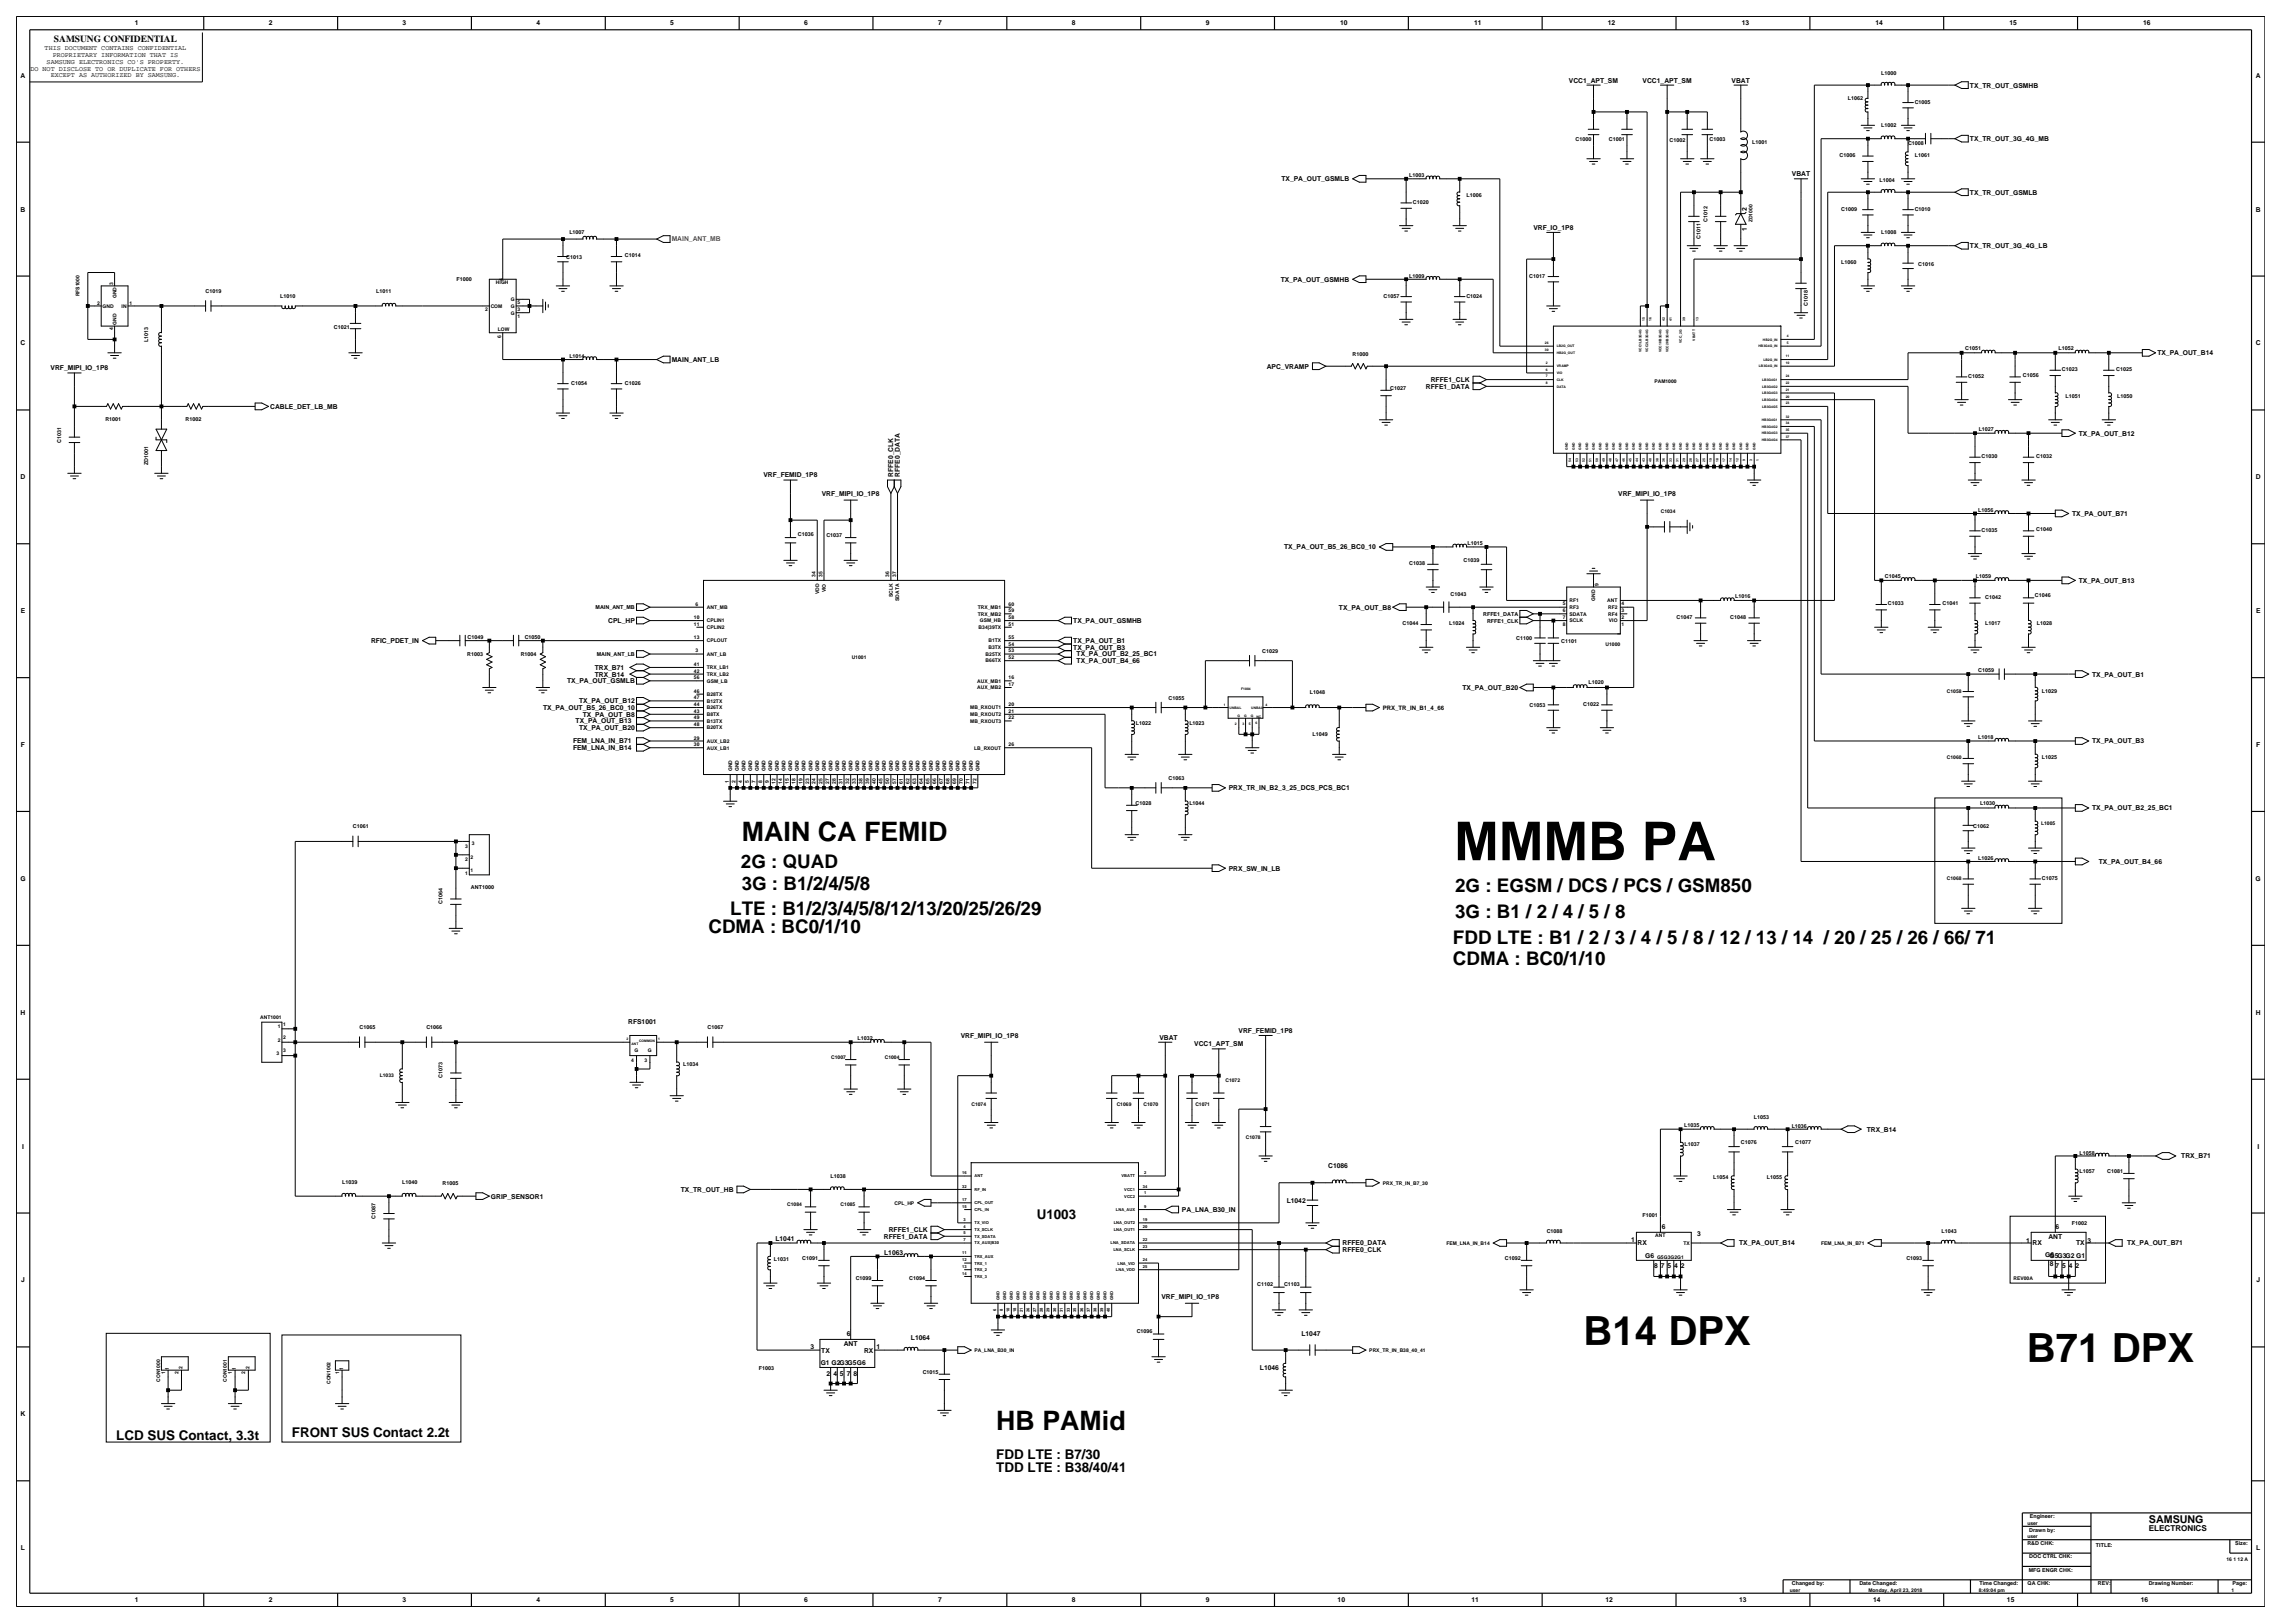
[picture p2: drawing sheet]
<svg xmlns="http://www.w3.org/2000/svg" width="420mm" height="297mm" viewBox="0 0 420 297" stroke-linecap="round" stroke-linejoin="round" font-family="sans-serif">
<defs><g id="words">
<text font-size="9.8" x="266.1" y="157.4">MMMB PA</text>
<g font-size="7.4">
<text x="289.8" y="246.1">B14 DPX</text>
<text x="370.9" y="249.2">B71 DPX</text>
</g>
<g font-size="4.9">
<text x="135.8" y="154">MAIN CA FEMID</text>
<text x="182.3" y="261.7">HB PAMid</text>
</g>
<g font-size="3.4">
<text x="135.6" y="158.9">2G : QUAD</text>
<text x="133.6" y="167.4">LTE : B1/2/3/4/5/8/12/13/20/25/26/29</text>
<text x="135.7" y="162.9">3G : B1/2/4/5/8</text>
<text x="266.3" y="163.2">2G : EGSM / DCS / PCS / GSM850</text>
<text x="266.3" y="168">3G : B1 / 2 / 4 / 5 / 8</text>
<text x="129.7" y="170.8">CDMA : BC0/1/10</text>
<text x="265.9" y="172.6">FDD LTE : B1 / 2 / 3 / 4 / 5 / 8 / 12 / 13 / 14 / 20 / 25 / 26 / 66/ 71</text>
<text x="265.9" y="176.6">CDMA : BC0/1/10</text>
</g>
<g font-size="2.5">
<text x="189.7" y="223.1">U1003</text>
<text x="21.3" y="263.6">LCD SUS Contact, 3.3t</text>
<text x="53.4" y="263">FRONT SUS Contact 2.2t</text>
<text x="182.3" y="269.4">TDD LTE : B38/40/41</text>
<text x="182.3" y="266.9">FDD LTE : B7/30</text>
</g>
<text font-size="2" x="393.3" y="278.8">SAMSUNG</text>
<text font-size="1.7" x="9.9" y="7.7">SAMSUNG CONFIDENTIAL</text>
<text font-size="1.5" x="393.3" y="280.1">ELECTRONICS</text>
<g font-size="1.2">
<text x="24.7" y="4.7">1</text>
<text x="49.2" y="4.7">2</text>
<text x="73.7" y="4.7">3</text>
<text x="98.2" y="4.7">4</text>
<text x="122.7" y="4.7">5</text>
<text x="147.2" y="4.7">6</text>
<text x="171.7" y="4.7">7</text>
<text x="196.2" y="4.7">8</text>
<text x="220.7" y="4.7">9</text>
<text x="245.3" y="4.7">10</text>
<text x="269.8" y="4.7">11</text>
<text x="294.3" y="4.7">12</text>
<text x="318.7" y="4.7">13</text>
<text x="343.2" y="4.7">14</text>
<text x="367.7" y="4.7">15</text>
<text x="392.2" y="4.7">16</text>
<text x="8.2" y="9.2">THIS DOCUMENT CONTAINS CONFIDENTIAL</text>
<text x="8.5" y="11.7">SAMSUNG ELECTRONICS CO'S PROPERTY.</text>
<text x="9.6" y="10.5">PROPRIETARY INFORMATION THAT IS</text>
<text x="3.8" y="14.2">A</text>
<text x="5.6" y="12.9">DO NOT DISCLOSE TO OR DUPLICATE FOR OTHERS</text>
<text x="9.3" y="14.1">EXCEPT AS AUTHORIZED BY SAMSUNG.</text>
<text x="287.1" y="15.1">VCC1_APT_SM</text>
<text x="300.6" y="15.1">VCC1_APT_SM</text>
<text x="316.9" y="15.1">VBAT</text>
<text x="360.5" y="16">TX_TR_OUT_GSMHB</text>
<text x="412.8" y="14.2">A</text>
<text x="360.5" y="25.8">TX_TR_OUT_3G_4G_MB</text>
<text x="234.5" y="33.2">TX_PA_OUT_GSMLB</text>
<text x="327.9" y="32.2">VBAT</text>
<text x="360.5" y="35.6">TX_TR_OUT_GSMLB</text>
<text x="3.8" y="38.7">B</text>
<text x="319.7" y="38.6" transform="rotate(-90 319.7 38.6)">2</text>
<text x="412.8" y="38.7">B</text>
<text x="280.6" y="42.1">VRF_IO_1P8</text>
<text x="319.7" y="42.3" transform="rotate(-90 319.7 42.3)">1</text>
<text x="360.5" y="45.4">TX_TR_OUT_3G_4G_LB</text>
<text x="234.4" y="51.5">TX_PA_OUT_GSMHB</text>
<text x="3.8" y="63.2">C</text>
<text x="394.8" y="65">TX_PA_OUT_B14</text>
<text x="412.8" y="63.2">C</text>
<text x="9.3" y="67.8">VRF_MIPI_IO_1P8</text>
<text x="122.9" y="66.2">MAIN_ANT_LB</text>
<text x="231.8" y="67.5">APC_VRAMP</text>
<text x="260.9" y="71.1">RFFE1_DATA</text>
<text x="261.8" y="69.9">RFFE1_CLK</text>
<text x="49.4" y="74.8">CABLE_DET_LB_MB</text>
<text x="380.4" y="79.7">TX_PA_OUT_B12</text>
<text x="3.8" y="87.7">D</text>
<text x="139.7" y="87.4">VRF_FEMID_1P8</text>
<text x="163.5" y="87.2" transform="rotate(-90 163.5 87.2)">RFFE0_CLK</text>
<text x="164.7" y="87.2" transform="rotate(-90 164.7 87.2)">RFFE0_DATA</text>
<text x="412.8" y="87.7">D</text>
<text x="150.4" y="90.7">VRF_MIPI_IO_1P8</text>
<text x="296.1" y="90.7">VRF_MIPI_IO_1P8</text>
<text x="379.2" y="94.4">TX_PA_OUT_B71</text>
<text x="235" y="100.5">TX_PA_OUT_B5_26_BC0_10</text>
<text x="380.4" y="106.6">TX_PA_OUT_B13</text>
<text x="3.8" y="112.2">E</text>
<text x="245" y="111.6">TX_PA_OUT_B8</text>
<text x="412.9" y="112.2">E</text>
<text x="67.9" y="117.7">RFIC_PDET_IN</text>
<text x="111.3" y="114">CPL_HP</text>
<text x="196.4" y="114">TX_PA_OUT_GSMHB</text>
<text x="196.4" y="118.9">TX_PA_OUT_B3</text>
<text x="196.4" y="117.7">TX_PA_OUT_B1</text>
<text x="103.8" y="125">TX_PA_OUT_GSMLB</text>
<text x="108.8" y="122.6">TRX_B71</text>
<text x="108.8" y="123.8">TRX_B14</text>
<text x="197" y="121.3">TX_PA_OUT_B4_66</text>
<text x="197" y="120.1">TX_PA_OUT_B2_25_BC1</text>
<text x="382.9" y="123.8">TX_PA_OUT_B1</text>
<text x="99.4" y="129.9">TX_PA_OUT_B5_26_BC0_10</text>
<text x="106" y="128.7">TX_PA_OUT_B12</text>
<text x="106.7" y="131.1">TX_PA_OUT_B8</text>
<text x="267.6" y="126.2">TX_PA_OUT_B20</text>
<text x="3.8" y="136.7">F</text>
<text x="104.9" y="136">FEM_LNA_IN_B71</text>
<text x="104.9" y="137.3">FEM_LNA_IN_B14</text>
<text x="105.3" y="132.4">TX_PA_OUT_B13</text>
<text x="106" y="133.6">TX_PA_OUT_B20</text>
<text x="382.9" y="136">TX_PA_OUT_B3</text>
<text x="412.9" y="136.7">F</text>
<text x="224.9" y="144.6">PRX_TR_IN_B2_3_25_DCS_PCS_BC1</text>
<text x="382.9" y="148.3">TX_PA_OUT_B2_25_BC1</text>
<text x="3.7" y="161.2">G</text>
<text x="224.9" y="159.3">PRX_SW_IN_LB</text>
<text x="384.1" y="158.1">TX_PA_OUT_B4_66</text>
<text x="412.8" y="161.2">G</text>
<text x="3.8" y="185.7">H</text>
<text x="412.8" y="185.7">H</text>
<text x="115" y="187.3">RFS1001</text>
<text x="175.8" y="189.9">VRF_MIPI_IO_1P8</text>
<text x="212.2" y="190.2">VBAT</text>
<text x="218.5" y="191.5">VCC1_APT_SM</text>
<text x="226.7" y="189">VRF_FEMID_1P8</text>
<text x="341.6" y="207.1">TRX_B14</text>
<text x="4" y="210.2">I</text>
<text x="243.1" y="213.8">C1086</text>
<text x="399.2" y="212">TRX_B71</text>
<text x="413.1" y="210.2">I</text>
<text x="89.9" y="219.3">GRIP_SENSOR1</text>
<text x="124.6" y="218.1">TX_TR_OUT_HB</text>
<text x="216.3" y="221.8">PA_LNA_B30_IN</text>
<text x="235.5" y="220.1">L1042</text>
<text x="141.9" y="227.1">L1041</text>
<text x="161.7" y="226.7">RFFE1_DATA</text>
<text x="162.6" y="225.4">RFFE1_CLK</text>
<text x="245.7" y="227.9">RFFE0_DATA</text>
<text x="298.5" y="227.2">1</text>
<text x="299.7" y="227.9">RX</text>
<text x="304.1" y="224.9">6</text>
<text x="310.6" y="226.2">3</text>
<text x="318.3" y="227.9">TX_PA_OUT_B14</text>
<text x="370.8" y="227.5">1</text>
<text x="372" y="227.9">RX</text>
<text x="374.9" y="226.6">ANT</text>
<text x="376.2" y="224.9">6</text>
<text x="379.9" y="227.9">TX</text>
<text x="382" y="227.5">3</text>
<text x="389.3" y="227.9">TX_PA_OUT_B71</text>
<text x="161.8" y="229.6">L1063</text>
<text x="245.7" y="229.1">RFFE0_CLK</text>
<text x="301.1" y="230.2">G6</text>
<text x="302.7" y="232.1">8</text>
<text x="303.9" y="232.1">7</text>
<text x="305.2" y="232.1">5</text>
<text x="306.4" y="232.1">4</text>
<text x="307.6" y="232.1">2</text>
<text x="374.3" y="230">G6</text>
<text x="375.1" y="230.2">G5G3G2 G1</text>
<text x="375.1" y="231.7">8</text>
<text x="376.2" y="232.1">7</text>
<text x="377.4" y="232.1">5</text>
<text x="378.6" y="232.1">4</text>
<text x="379.9" y="232.1">2</text>
<text x="3.9" y="234.7">J</text>
<text x="212.6" y="237.7">VRF_MIPI_IO_1P8</text>
<text x="412.9" y="234.7">J</text>
<text x="155" y="244.5">6</text>
<text x="166.7" y="245.2">L1064</text>
<text x="238.2" y="244.4">L1047</text>
<text x="148.3" y="246.8">3</text>
<text x="150.2" y="249.7">G1 G2G3G5G6</text>
<text x="150.3" y="247.5">TX</text>
<text x="151.3" y="251.7">2</text>
<text x="152.5" y="251.7">4</text>
<text x="153.7" y="251.7">5</text>
<text x="154.4" y="246.2">ANT</text>
<text x="155" y="251.7">7</text>
<text x="156.2" y="251.7">8</text>
<text x="158.1" y="247.5">RX</text>
<text x="160.4" y="246.8">1</text>
<text x="230.6" y="250.7">L1046</text>
<text x="3.8" y="259.2">K</text>
<text x="3.8" y="283.7">L</text>
<text x="412.9" y="283.7">L</text>
<text x="24.7" y="293.2">1</text>
<text x="49.2" y="293.2">2</text>
<text x="73.7" y="293.2">3</text>
<text x="98.2" y="293.2">4</text>
<text x="122.7" y="293.2">5</text>
<text x="147.2" y="293.2">6</text>
<text x="171.7" y="293.2">7</text>
<text x="196.2" y="293.2">8</text>
<text x="220.7" y="293.2">9</text>
<text x="244.8" y="293.2">10</text>
<text x="269.3" y="293.2">11</text>
<text x="293.8" y="293.2">12</text>
<text x="318.3" y="293.2">13</text>
<text x="342.8" y="293.2">14</text>
<text x="367.3" y="293.2">15</text>
<text x="391.8" y="293.2">16</text>
</g>
<text font-size="1.2" fill="#f00" x="122.9" y="44.2">MAIN_ANT_MB</text>
<text font-size="1.1" x="253" y="129.9">PRX_TR_IN_B1_4_66</text>
<g font-size="1">
<text x="344.2" y="13.7">L1000</text>
<text x="338.2" y="18.3">L1062</text>
<text x="344.2" y="23.2">L1002</text>
<text x="350.4" y="18.9">C1005</text>
<text x="288.3" y="25.7">C1000</text>
<text x="294.4" y="25.7">C1001</text>
<text x="305.6" y="26">C1002</text>
<text x="312.8" y="25.7">C1003</text>
<text x="320.7" y="26.3">L1001</text>
<text x="336.6" y="28.7">C1006</text>
<text x="349.2" y="26.6">C1008</text>
<text x="350.4" y="28.7">L1061</text>
<text x="257.9" y="32.4">L1003</text>
<text x="343.9" y="33.3">L1004</text>
<text x="258.6" y="37.3">C1020</text>
<text x="268.4" y="36.1">L1006</text>
<text x="312.5" y="40.6" transform="rotate(-90 312.5 40.6)">C1012</text>
<text x="336.9" y="38.5">C1009</text>
<text x="350.4" y="38.5">C1010</text>
<text x="103.6" y="47.4">C1013</text>
<text x="104.2" y="42.8">L1007</text>
<text x="114.4" y="47.1">C1014</text>
<text x="311.2" y="43.7" transform="rotate(-90 311.2 43.7)">C1011</text>
<text x="344.2" y="42.8">L1008</text>
<text x="37.6" y="53.5">C1019</text>
<text x="68.9" y="53.5">L1011</text>
<text x="83.6" y="51.5">F1000</text>
<text x="257.9" y="50.8">L1009</text>
<text x="279.8" y="50.8">C1017</text>
<text x="336.9" y="48.3">L1060</text>
<text x="351" y="48.6">C1016</text>
<text x="51.3" y="54.5">L1010</text>
<text x="253.2" y="54.5">C1057</text>
<text x="268.4" y="54.5">C1024</text>
<text x="330.8" y="56" transform="rotate(-90 330.8 56)">C1018</text>
<text x="27.1" y="62.6" transform="rotate(-90 27.1 62.6)">L1013</text>
<text x="61.1" y="60.3">C1021</text>
<text x="104.2" y="65.5">L1014</text>
<text x="247.5" y="65.1">R1000</text>
<text x="359.7" y="64.1">C1051</text>
<text x="376.7" y="64.1">L1052</text>
<text x="104.5" y="70.4">C1054</text>
<text x="114.4" y="70.4">C1026</text>
<text x="254.4" y="71.3">C1027</text>
<text x="360.2" y="69.2">C1052</text>
<text x="370.2" y="69.1">C1056</text>
<text x="377.3" y="67.9">C1023</text>
<text x="387.3" y="67.9">C1025</text>
<text x="19.3" y="77">R1001</text>
<text x="34" y="77">R1002</text>
<text x="378" y="72.8">L1051</text>
<text x="387.5" y="72.8">L1050</text>
<text x="11.2" y="81" transform="rotate(-90 11.2 81)">C1031</text>
<text x="362.1" y="78.8">L1027</text>
<text x="362.7" y="83.9">C1030</text>
<text x="372.6" y="83.7">C1032</text>
<text x="27.1" y="85.1" transform="rotate(-90 27.1 85.1)">ZD1001</text>
<text x="362" y="93.6">L1056</text>
<text x="146" y="98.1">C1036</text>
<text x="151.2" y="98.3">C1037</text>
<text x="268.6" y="99.8">L1015</text>
<text x="362.7" y="97.3">C1035</text>
<text x="372.6" y="97.2">C1040</text>
<text x="257.9" y="103.4">C1038</text>
<text x="267.8" y="102.8">C1039</text>
<text x="345" y="105.7">C1045</text>
<text x="361.6" y="105.8">L1059</text>
<text x="109" y="111.5">MAIN_ANT_MB</text>
<text x="265.4" y="109.1">C1043</text>
<text x="271.4" y="112.7">RFFE1_DATA</text>
<text x="272.1" y="113.9">RFFE1_CLK</text>
<text x="306.8" y="113.2">C1047</text>
<text x="316.6" y="113.2">C1048</text>
<text x="317.6" y="109.4">L1016</text>
<text x="345.5" y="110.8">C1033</text>
<text x="355.5" y="110.7">C1041</text>
<text x="363.3" y="109.6">C1042</text>
<text x="372.4" y="109.3">C1046</text>
<text x="85.6" y="116.9">C1049</text>
<text x="96" y="116.9">C1050</text>
<text x="231" y="119.5">C1029</text>
<text x="256.7" y="114.4">C1044</text>
<text x="265.2" y="114.4">L1024</text>
<text x="277.5" y="117.1">C1100</text>
<text x="285.7" y="117.7">C1101</text>
<text x="363.3" y="114.4">L1017</text>
<text x="372.8" y="114.4">L1028</text>
<text x="85.5" y="120.1">R1003</text>
<text x="95.3" y="120">R1004</text>
<text x="109.2" y="120">MAIN_ANT_LB</text>
<text x="290.7" y="125.2">L1020</text>
<text x="362" y="123">C1059</text>
<text x="213.9" y="128">C1055</text>
<text x="239.7" y="127">L1048</text>
<text x="279.9" y="129.3">C1053</text>
<text x="289.7" y="129.1">C1022</text>
<text x="373.7" y="126.7">L1029</text>
<text x="207.9" y="132.6">L1022</text>
<text x="217.7" y="132.6">L1023</text>
<text x="240.2" y="134.7">L1049</text>
<text x="362" y="135.3">L1018</text>
<text x="213.9" y="142.7">C1063</text>
<text x="373.7" y="139">L1025</text>
<text x="207.8" y="147.3">C1028</text>
<text x="217.7" y="147.3">L1044</text>
<text x="362.4" y="147.3">L1030</text>
<text x="64.6" y="151.5">C1061</text>
<text x="361.1" y="151.5">C1062</text>
<text x="362" y="157.3">L1026</text>
<text x="373.7" y="161">C1075</text>
<text x="81" y="165.5" transform="rotate(-90 81 165.5)">C1064</text>
<text x="86.2" y="162.6">ANT1000</text>
<text x="65.8" y="188.3">C1065</text>
<text x="78" y="188.3">C1066</text>
<text x="129.5" y="188.3">C1067</text>
<text x="156.9" y="190.4">L1032</text>
<text x="81" y="197.3" transform="rotate(-90 81 197.3)">C1073</text>
<text x="125" y="195.1">L1034</text>
<text x="308.2" y="206.3">L1035</text>
<text x="308.3" y="209.7">L1037</text>
<text x="318.6" y="209.4">C1076</text>
<text x="321" y="204.8">L1053</text>
<text x="327.9" y="206.4">L1036</text>
<text x="328.5" y="209.4">C1077</text>
<text x="152" y="215.5">L1038</text>
<text x="313.5" y="215.7">L1054</text>
<text x="323.3" y="215.7">L1055</text>
<text x="380.6" y="214.6">L1057</text>
<text x="380.6" y="211.3">L1058</text>
<text x="385.6" y="214.6">C1081</text>
<text x="62.6" y="216.7">L1039</text>
<text x="73.6" y="216.7">L1040</text>
<text x="81" y="216.9">R1005</text>
<text x="68.7" y="223" transform="rotate(-90 68.7 223)">C1087</text>
<text x="283.1" y="225.6">C1088</text>
<text x="300.6" y="222.7">F1001</text>
<text x="355.3" y="225.6">L1043</text>
<text x="379.2" y="224.1">F1002</text>
<text x="141.6" y="230.8">L1031</text>
<text x="146.8" y="230.5">C1091</text>
<text x="275.4" y="230.5">C1092</text>
<text x="348.9" y="230.5">C1093</text>
<text x="156.6" y="234.2">C1099</text>
<text x="166.4" y="234.2">C1094</text>
<text x="230.1" y="235.4">C1102</text>
<text x="235" y="235.4">C1103</text>
<text x="208" y="244">C1096</text>
<text x="138.9" y="250.8">F1003</text>
<text x="168.9" y="251.3">C1015</text>
<text x="371.4" y="280.2">Drawn by:</text>
<text x="371.5" y="277.8">Engineer:</text>
<text x="371" y="282.7">R&amp;D CHK:</text>
<text x="371.3" y="287.6">MFG ENGR CHK:</text>
<text x="371.4" y="285.2">DOC CTRL CHK:</text>
<text x="383.6" y="283">TITLE:</text>
<text x="409.1" y="282.7">Size:</text>
<text x="327.9" y="290.1">Changed by:</text>
<text x="340.3" y="290.1">Date Changed:</text>
<text x="362.2" y="290.1">Time Changed:</text>
<text x="371.1" y="290.1">QA CHK:</text>
<text x="383.9" y="290.1">REV:</text>
<text x="393.2" y="290.1">Drawing Number:</text>
<text x="408.6" y="290.1">Page:</text>
</g>
<g font-size=".9">
<text x="320.7" y="40.7" transform="rotate(-90 320.7 40.7)">ZD1000</text>
<text x="20.7" y="52.1" transform="rotate(-90 20.7 52.1)">3</text>
<text x="90.8" y="52">HIGH</text>
<text x="92" y="51.3" transform="rotate(-90 92 51.3)">4</text>
<text x="14.5" y="54.3" transform="rotate(-90 14.5 54.3)">RFS1000</text>
<text x="17.8" y="55.7">2</text>
<text x="18.8" y="56.3">GND</text>
<text x="21.3" y="59.4" transform="rotate(-90 21.3 59.4)">GND</text>
<text x="21.3" y="54.6" transform="rotate(-90 21.3 54.6)">GND</text>
<text x="22.3" y="56.3">IN</text>
<text x="23.7" y="55.7">1</text>
<text x="88.8" y="56.9">2</text>
<text x="89.8" y="56.3">COM</text>
<text x="93.5" y="57.5">G</text>
<text x="93.5" y="56.3">G</text>
<text x="93.5" y="55.1">G</text>
<text x="94.7" y="58.1">1</text>
<text x="94.7" y="56.9">3</text>
<text x="94.7" y="55.7">5</text>
<text x="20.7" y="60.4" transform="rotate(-90 20.7 60.4)">4</text>
<text x="91.1" y="60.6">LOW</text>
<text x="91.7" y="61.8" transform="rotate(-90 91.7 61.8)">6</text>
<text x="302.8" y="70.1">PAM1000</text>
<text x="303.9" y="94">C1034</text>
<text x="149.3" y="105.5" transform="rotate(-90 149.3 105.5)">34</text>
<text x="150.5" y="105.5" transform="rotate(-90 150.5 105.5)">35</text>
<text x="162.7" y="105.5" transform="rotate(-90 162.7 105.5)">36</text>
<text x="164" y="105.5" transform="rotate(-90 164 105.5)">37</text>
<text x="292.5" y="107.2" transform="rotate(-90 292.5 107.2)">9</text>
<text x="127" y="113.3">10</text>
<text x="127.3" y="110.8">6</text>
<text x="129.3" y="111.4">ANT_MB</text>
<text x="129.3" y="113.9">CPLIN1</text>
<text x="149.9" y="108.8" transform="rotate(-90 149.9 108.8)">VDD</text>
<text x="151.1" y="108.4" transform="rotate(-90 151.1 108.4)">VIO</text>
<text x="163.4" y="109.3" transform="rotate(-90 163.4 109.3)">SCLK</text>
<text x="164.6" y="110" transform="rotate(-90 164.6 110)">SDATA</text>
<text x="179" y="112.7">TRX_MB2</text>
<text x="179" y="111.4">TRX_MB1</text>
<text x="179.3" y="113.9">GSM_HB</text>
<text x="184.6" y="113.3">58</text>
<text x="184.6" y="112">59</text>
<text x="184.6" y="110.8">60</text>
<text x="286" y="110.8">5</text>
<text x="286" y="112">6</text>
<text x="286" y="113.2">7</text>
<text x="287.2" y="113.9">SCLK</text>
<text x="287.2" y="110.2">RF1</text>
<text x="287.2" y="111.4">RF3</text>
<text x="287.2" y="112.7">SDATA</text>
<text x="292" y="110" transform="rotate(-90 292 110)">GND</text>
<text x="294.1" y="110.2">ANT</text>
<text x="294.3" y="112.7">RF4</text>
<text x="294.3" y="111.4">RF2</text>
<text x="294.5" y="113.9">VIO</text>
<text x="296.8" y="113.2">2</text>
<text x="296.8" y="112">3</text>
<text x="296.8" y="110.8">4</text>
<text x="127" y="114.5">11</text>
<text x="127" y="116.9">13</text>
<text x="127.3" y="119.4">3</text>
<text x="129.3" y="115.1">CPLIN2</text>
<text x="129.3" y="117.6">CPLOUT</text>
<text x="179.1" y="115.1">B34|39TX</text>
<text x="180.9" y="117.6">B1TX</text>
<text x="180.9" y="118.8">B3TX</text>
<text x="184.6" y="116.9">55</text>
<text x="184.6" y="114.5">51</text>
<text x="184.6" y="119.4">53</text>
<text x="184.6" y="118.2">54</text>
<text x="286" y="114.5">8</text>
<text x="293.8" y="118.1">U1000</text>
<text x="296.8" y="114.5">1</text>
<text x="127" y="124.3">56</text>
<text x="127" y="121.8">41</text>
<text x="127" y="123.1">42</text>
<text x="129.3" y="124.9">GSM_LB</text>
<text x="129.3" y="122.5">TRX_LB1</text>
<text x="129.3" y="123.7">TRX_LB2</text>
<text x="129.3" y="120">ANT_LB</text>
<text x="155.9" y="120.6">U1001</text>
<text x="178.9" y="124.9">AUX_MB1</text>
<text x="180.4" y="121.2">B66TX</text>
<text x="180.4" y="120">B25TX</text>
<text x="184.6" y="120.6">52</text>
<text x="184.6" y="124.3">16</text>
<text x="184.6" y="125.5">17</text>
<text x="127" y="131.6">49</text>
<text x="127" y="130.4">43</text>
<text x="127" y="129.2">44</text>
<text x="127" y="126.7">46</text>
<text x="127" y="128">47</text>
<text x="129.3" y="131">B8TX</text>
<text x="129.3" y="129.8">B26TX</text>
<text x="129.3" y="127.3">B28TX</text>
<text x="129.3" y="128.6">B12TX</text>
<text x="177.6" y="129.8">MB_RXOUT1</text>
<text x="177.6" y="131">MB_RXOUT2</text>
<text x="178.9" y="126.1">AUX_MB2</text>
<text x="184.6" y="129.2">20</text>
<text x="184.6" y="130.4">21</text>
<text x="184.6" y="131.6">22</text>
<text x="356.3" y="126.7">C1058</text>
<text x="127" y="132.9">48</text>
<text x="127" y="135.3">29</text>
<text x="127" y="136.5">30</text>
<text x="129.3" y="133.5">B20TX</text>
<text x="129.3" y="132.3">B13TX</text>
<text x="129.3" y="135.9">AUX_LB2</text>
<text x="129.3" y="137.2">AUX_LB1</text>
<text x="177.6" y="132.3">MB_RXOUT3</text>
<text x="178.3" y="137.2">LB_RXOUT</text>
<text x="184.6" y="136.5">26</text>
<text x="133.4" y="143.2" transform="rotate(-90 133.4 143.2)">1</text>
<text x="134" y="141.1" transform="rotate(-90 134 141.1)">GND</text>
<text x="134.6" y="143.2" transform="rotate(-90 134.6 143.2)">2</text>
<text x="135.2" y="141.1" transform="rotate(-90 135.2 141.1)">GND</text>
<text x="135.8" y="143.2" transform="rotate(-90 135.8 143.2)">4</text>
<text x="136.4" y="141.1" transform="rotate(-90 136.4 141.1)">GND</text>
<text x="137" y="143.2" transform="rotate(-90 137 143.2)">5</text>
<text x="137.6" y="141.1" transform="rotate(-90 137.6 141.1)">GND</text>
<text x="138.2" y="143.2" transform="rotate(-90 138.2 143.2)">7</text>
<text x="138.9" y="141.1" transform="rotate(-90 138.9 141.1)">GND</text>
<text x="139.5" y="143.2" transform="rotate(-90 139.5 143.2)">8</text>
<text x="140.1" y="141.1" transform="rotate(-90 140.1 141.1)">GND</text>
<text x="140.7" y="143.2" transform="rotate(-90 140.7 143.2)">9</text>
<text x="141.3" y="141.1" transform="rotate(-90 141.3 141.1)">GND</text>
<text x="141.9" y="143.5" transform="rotate(-90 141.9 143.5)">12</text>
<text x="142.5" y="141.1" transform="rotate(-90 142.5 141.1)">GND</text>
<text x="143.2" y="143.5" transform="rotate(-90 143.2 143.5)">14</text>
<text x="143.8" y="141.1" transform="rotate(-90 143.8 141.1)">GND</text>
<text x="144.4" y="143.5" transform="rotate(-90 144.4 143.5)">15</text>
<text x="145" y="141.1" transform="rotate(-90 145 141.1)">GND</text>
<text x="145.6" y="143.5" transform="rotate(-90 145.6 143.5)">18</text>
<text x="146.2" y="141.1" transform="rotate(-90 146.2 141.1)">GND</text>
<text x="146.8" y="143.5" transform="rotate(-90 146.8 143.5)">19</text>
<text x="147.4" y="141.1" transform="rotate(-90 147.4 141.1)">GND</text>
<text x="148.1" y="143.5" transform="rotate(-90 148.1 143.5)">23</text>
<text x="148.7" y="141.1" transform="rotate(-90 148.7 141.1)">GND</text>
<text x="149.3" y="143.5" transform="rotate(-90 149.3 143.5)">24</text>
<text x="149.9" y="141.1" transform="rotate(-90 149.9 141.1)">GND</text>
<text x="150.5" y="143.5" transform="rotate(-90 150.5 143.5)">25</text>
<text x="151.1" y="141.1" transform="rotate(-90 151.1 141.1)">GND</text>
<text x="151.7" y="143.5" transform="rotate(-90 151.7 143.5)">27</text>
<text x="152.3" y="141.1" transform="rotate(-90 152.3 141.1)">GND</text>
<text x="153" y="143.5" transform="rotate(-90 153 143.5)">28</text>
<text x="153.6" y="141.1" transform="rotate(-90 153.6 141.1)">GND</text>
<text x="154.2" y="143.5" transform="rotate(-90 154.2 143.5)">31</text>
<text x="154.8" y="141.1" transform="rotate(-90 154.8 141.1)">GND</text>
<text x="155.4" y="143.5" transform="rotate(-90 155.4 143.5)">32</text>
<text x="156" y="141.1" transform="rotate(-90 156 141.1)">GND</text>
<text x="156.6" y="143.5" transform="rotate(-90 156.6 143.5)">33</text>
<text x="157.2" y="141.1" transform="rotate(-90 157.2 141.1)">GND</text>
<text x="157.8" y="143.5" transform="rotate(-90 157.8 143.5)">38</text>
<text x="158.5" y="141.1" transform="rotate(-90 158.5 141.1)">GND</text>
<text x="159.1" y="143.5" transform="rotate(-90 159.1 143.5)">39</text>
<text x="159.7" y="141.1" transform="rotate(-90 159.7 141.1)">GND</text>
<text x="160.3" y="143.5" transform="rotate(-90 160.3 143.5)">40</text>
<text x="160.9" y="141.1" transform="rotate(-90 160.9 141.1)">GND</text>
<text x="161.5" y="143.5" transform="rotate(-90 161.5 143.5)">45</text>
<text x="162.1" y="141.1" transform="rotate(-90 162.1 141.1)">GND</text>
<text x="162.7" y="143.5" transform="rotate(-90 162.7 143.5)">50</text>
<text x="163.4" y="141.1" transform="rotate(-90 163.4 141.1)">GND</text>
<text x="164" y="143.5" transform="rotate(-90 164 143.5)">57</text>
<text x="164.6" y="141.1" transform="rotate(-90 164.6 141.1)">GND</text>
<text x="165.2" y="143.5" transform="rotate(-90 165.2 143.5)">61</text>
<text x="165.8" y="141.1" transform="rotate(-90 165.8 141.1)">GND</text>
<text x="166.4" y="143.5" transform="rotate(-90 166.4 143.5)">62</text>
<text x="167" y="141.1" transform="rotate(-90 167 141.1)">GND</text>
<text x="167.7" y="143.5" transform="rotate(-90 167.7 143.5)">63</text>
<text x="168.3" y="141.1" transform="rotate(-90 168.3 141.1)">GND</text>
<text x="168.9" y="143.5" transform="rotate(-90 168.9 143.5)">64</text>
<text x="169.5" y="141.1" transform="rotate(-90 169.5 141.1)">GND</text>
<text x="170.1" y="143.5" transform="rotate(-90 170.1 143.5)">65</text>
<text x="170.7" y="141.1" transform="rotate(-90 170.7 141.1)">GND</text>
<text x="171.3" y="143.5" transform="rotate(-90 171.3 143.5)">66</text>
<text x="171.9" y="141.1" transform="rotate(-90 171.9 141.1)">GND</text>
<text x="172.6" y="143.5" transform="rotate(-90 172.6 143.5)">67</text>
<text x="173.2" y="141.1" transform="rotate(-90 173.2 141.1)">GND</text>
<text x="173.8" y="143.5" transform="rotate(-90 173.8 143.5)">68</text>
<text x="174.4" y="141.1" transform="rotate(-90 174.4 141.1)">GND</text>
<text x="175" y="143.5" transform="rotate(-90 175 143.5)">69</text>
<text x="175.6" y="141.1" transform="rotate(-90 175.6 141.1)">GND</text>
<text x="176.2" y="143.5" transform="rotate(-90 176.2 143.5)">70</text>
<text x="176.8" y="141.1" transform="rotate(-90 176.8 141.1)">GND</text>
<text x="177.4" y="143.5" transform="rotate(-90 177.4 143.5)">71</text>
<text x="178.1" y="141.1" transform="rotate(-90 178.1 141.1)">GND</text>
<text x="178.7" y="143.5" transform="rotate(-90 178.7 143.5)">72</text>
<text x="179.3" y="141.1" transform="rotate(-90 179.3 141.1)">GND</text>
<text x="356.3" y="139">C1060</text>
<text x="85.1" y="155.2">3</text>
<text x="86.3" y="154.7">3</text>
<text x="373.5" y="150.9">L1005</text>
<text x="85.1" y="160.1">1</text>
<text x="85.1" y="157.6">2</text>
<text x="86.1" y="159.6">1</text>
<text x="86.1" y="157.1">2</text>
<text x="356.3" y="161">C1068</text>
<text x="47.6" y="186.4">ANT1001</text>
<text x="50.9" y="188.2">1</text>
<text x="50.9" y="190.6">2</text>
<text x="51.8" y="187.7">1</text>
<text x="51.8" y="190.1">2</text>
<text x="50.6" y="193.1">3</text>
<text x="51.8" y="192.6">3</text>
<text x="69.5" y="197.1">L1033</text>
<text x="115.5" y="194.4">4</text>
<text x="116.1" y="192.5">G</text>
<text x="118" y="194.4">3</text>
<text x="118.5" y="192.5">G</text>
<text x="152.1" y="193.8">C1007</text>
<text x="161.9" y="193.8">C1004</text>
<text x="177.8" y="202.3">C1074</text>
<text x="204.4" y="202.3">C1069</text>
<text x="209.3" y="202.3">C1070</text>
<text x="218.8" y="202.3">C1071</text>
<text x="224.3" y="198">C1072</text>
<text x="228" y="208.5">C1078</text>
<text x="144.1" y="220.8">C1084</text>
<text x="153.8" y="220.8">C1085</text>
<text x="163.7" y="220.4">CPL_HP</text>
<text x="253" y="216.8">PRX_TR_IN_B7_30</text>
<text x="264.7" y="227.8">FEM_LNA_IN_B14</text>
<text x="302.9" y="226.4">ANT</text>
<text x="308.1" y="227.8">TX</text>
<text x="333.3" y="227.8">FEM_LNA_IN_B71</text>
<text x="303.3" y="230.4">G5G3G2G1</text>
<text x="368.5" y="234.2">REV00A</text>
<text x="30.2" y="251.5" transform="rotate(-90 30.2 251.5)">1</text>
<text x="30.9" y="250.7" transform="rotate(-90 30.9 250.7)">1</text>
<text x="32.7" y="251.5" transform="rotate(-90 32.7 251.5)">2</text>
<text x="33.4" y="250.5" transform="rotate(-90 33.4 250.5)">2</text>
<text x="42.4" y="251.5" transform="rotate(-90 42.4 251.5)">1</text>
<text x="43.2" y="250.7" transform="rotate(-90 43.2 250.7)">1</text>
<text x="44.9" y="251.5" transform="rotate(-90 44.9 251.5)">2</text>
<text x="45.6" y="250.5" transform="rotate(-90 45.6 250.5)">2</text>
<text x="62" y="251.5" transform="rotate(-90 62 251.5)">1</text>
<text x="62.8" y="250.7" transform="rotate(-90 62.8 250.7)">1</text>
<text x="178.3" y="247.4">PA_LNA_B30_IN</text>
<text x="250.6" y="247.4">PRX_TR_IN_B38_40_41</text>
<text x="29.3" y="252.8" transform="rotate(-90 29.3 252.8)">CON1000</text>
<text x="41.5" y="252.8" transform="rotate(-90 41.5 252.8)">CON1001</text>
<text x="60.5" y="253.3" transform="rotate(-90 60.5 253.3)">CON1002</text>
<text x="371" y="279">user</text>
<text x="371" y="281.4">user</text>
<text x="407.5" y="285.7">16 1 12 A</text>
<text x="327.5" y="291.2">user</text>
<text x="341.9" y="291.2">Monday, April 23, 2018</text>
<text x="362.1" y="291.2">8:49:04 pm</text>
<text x="408.4" y="291.2">1</text>
</g>
<g font-size=".7">
<text x="176.1" y="214.9">16</text>
<text x="178.3" y="215.5">ANT</text>
<text x="205.3" y="215.5">VBATT</text>
<text x="209.4" y="214.9">2</text>
<text x="176.1" y="217.3">32</text>
<text x="176.1" y="221">15</text>
<text x="176.1" y="219.7">17</text>
<text x="178.3" y="217.9">RF_IN</text>
<text x="178.3" y="221.6">CPL_IN</text>
<text x="178.3" y="220.4">CPL_OUT</text>
<text x="204.2" y="221.6">LNA_AUX</text>
<text x="205.8" y="217.9">VCC1</text>
<text x="205.8" y="219.1">VCC2</text>
<text x="209.2" y="217.3">34</text>
<text x="209.4" y="221">9</text>
<text x="209.4" y="218.5">1</text>
<text x="176.3" y="224.7">4</text>
<text x="176.3" y="225.9">5</text>
<text x="176.3" y="227.1">7</text>
<text x="176.3" y="223.4">3</text>
<text x="178.3" y="225.3">TX_SCLK</text>
<text x="178.3" y="226.5">TX_SDATA</text>
<text x="178.3" y="227.7">TX_AUX|B30</text>
<text x="178.3" y="224">TX_VIO</text>
<text x="203.2" y="227.7">LNA_SDATA</text>
<text x="203.8" y="224">LNA_OUT2</text>
<text x="203.8" y="225.3">LNA_OUT1</text>
<text x="209.2" y="227.1">22</text>
<text x="209.2" y="223.4">19</text>
<text x="209.2" y="224.7">20</text>
<text x="176.1" y="229.6">11</text>
<text x="176.1" y="230.8">12</text>
<text x="176.1" y="232">13</text>
<text x="176.1" y="233.2">14</text>
<text x="178.3" y="230.2">TRX_AUX</text>
<text x="178.3" y="231.4">TRX_1</text>
<text x="178.3" y="232.6">TRX_2</text>
<text x="178.3" y="233.8">TRX_3</text>
<text x="203.8" y="228.9">LNA_SCLK</text>
<text x="204.2" y="232.6">LNA_VDD</text>
<text x="204.5" y="231.4">LNA_VIO</text>
<text x="209.2" y="228.3">23</text>
<text x="209.2" y="230.8">24</text>
<text x="209.2" y="232">25</text>
<text x="182.3" y="239.9" transform="rotate(-90 182.3 239.9)">6</text>
<text x="182.9" y="237.9" transform="rotate(-90 182.9 237.9)">GND</text>
<text x="183.5" y="239.9" transform="rotate(-90 183.5 239.9)">8</text>
<text x="184.1" y="237.9" transform="rotate(-90 184.1 237.9)">GND</text>
<text x="185.4" y="237.9" transform="rotate(-90 185.4 237.9)">GND</text>
<text x="186.6" y="237.9" transform="rotate(-90 186.6 237.9)">GND</text>
<text x="187.8" y="237.9" transform="rotate(-90 187.8 237.9)">GND</text>
<text x="189" y="237.9" transform="rotate(-90 189 237.9)">GND</text>
<text x="190.2" y="237.9" transform="rotate(-90 190.2 237.9)">GND</text>
<text x="191.5" y="237.9" transform="rotate(-90 191.5 237.9)">GND</text>
<text x="192.7" y="237.9" transform="rotate(-90 192.7 237.9)">GND</text>
<text x="193.9" y="237.9" transform="rotate(-90 193.9 237.9)">GND</text>
<text x="195.1" y="237.9" transform="rotate(-90 195.1 237.9)">GND</text>
<text x="196.4" y="237.9" transform="rotate(-90 196.4 237.9)">GND</text>
<text x="197.6" y="237.9" transform="rotate(-90 197.6 237.9)">GND</text>
<text x="198.8" y="237.9" transform="rotate(-90 198.8 237.9)">GND</text>
<text x="200" y="237.9" transform="rotate(-90 200 237.9)">GND</text>
<text x="201.3" y="237.9" transform="rotate(-90 201.3 237.9)">GND</text>
<text x="202.5" y="237.9" transform="rotate(-90 202.5 237.9)">GND</text>
<text x="203.7" y="237.9" transform="rotate(-90 203.7 237.9)">GND</text>
<text x="184.7" y="240.1" transform="rotate(-90 184.7 240.1)">10</text>
<text x="186" y="240.1" transform="rotate(-90 186 240.1)">18</text>
<text x="187.2" y="240.1" transform="rotate(-90 187.2 240.1)">21</text>
<text x="188.4" y="240.1" transform="rotate(-90 188.4 240.1)">26</text>
<text x="189.6" y="240.1" transform="rotate(-90 189.6 240.1)">27</text>
<text x="190.9" y="240.1" transform="rotate(-90 190.9 240.1)">28</text>
<text x="192.1" y="240.1" transform="rotate(-90 192.1 240.1)">29</text>
<text x="193.3" y="240.1" transform="rotate(-90 193.3 240.1)">30</text>
<text x="194.5" y="240.1" transform="rotate(-90 194.5 240.1)">31</text>
<text x="195.8" y="240.1" transform="rotate(-90 195.8 240.1)">33</text>
<text x="197" y="240.1" transform="rotate(-90 197 240.1)">35</text>
<text x="198.2" y="240.1" transform="rotate(-90 198.2 240.1)">36</text>
<text x="199.4" y="240.1" transform="rotate(-90 199.4 240.1)">37</text>
<text x="200.7" y="240.1" transform="rotate(-90 200.7 240.1)">38</text>
<text x="201.9" y="240.1" transform="rotate(-90 201.9 240.1)">39</text>
<text x="203.1" y="240.1" transform="rotate(-90 203.1 240.1)">40</text>
</g>
<g font-size=".6">
<text x="301" y="58.8" transform="rotate(-90 301 58.8)">15</text>
<text x="302.3" y="58.8" transform="rotate(-90 302.3 58.8)">16</text>
<text x="304.7" y="58.8" transform="rotate(-90 304.7 58.8)">42</text>
<text x="305.9" y="58.8" transform="rotate(-90 305.9 58.8)">41</text>
<text x="308.4" y="58.8" transform="rotate(-90 308.4 58.8)">39</text>
<text x="310.8" y="58.8" transform="rotate(-90 310.8 58.8)">13</text>
<text x="282.7" y="64.2">30</text>
<text x="282.7" y="62.9">26</text>
<text x="284.9" y="64.8">HB2G_OUT</text>
<text x="284.9" y="63.6">LB2G_OUT</text>
<text x="300.4" y="64.4" transform="rotate(-90 300.4 64.4)">VCC1LB3G4G</text>
<text x="301.7" y="64.4" transform="rotate(-90 301.7 64.4)">VCC2LB3G4G</text>
<text x="304.1" y="64.5" transform="rotate(-90 304.1 64.5)">VCC1HB3G4G</text>
<text x="305.3" y="64.5" transform="rotate(-90 305.3 64.5)">VCC2HB3G4G</text>
<text x="307.8" y="62.7" transform="rotate(-90 307.8 62.7)">VCC_2G</text>
<text x="310.2" y="62.3" transform="rotate(-90 310.2 62.3)">VBATT</text>
<text x="321.8" y="63.6">HB3G4G_IN</text>
<text x="322.6" y="62.3">HB2G_IN</text>
<text x="326.8" y="65.4">11</text>
<text x="327" y="62.9">5</text>
<text x="327" y="61.7">4</text>
<text x="282.9" y="69.1">7</text>
<text x="282.9" y="70.3">8</text>
<text x="282.9" y="67.8">6</text>
<text x="282.9" y="66.6">2</text>
<text x="284.9" y="69.7">CLK</text>
<text x="284.9" y="70.9">DATA</text>
<text x="284.9" y="68.5">VIO</text>
<text x="284.9" y="67.2">VRAMP</text>
<text x="321.9" y="67.2">LB3G4G_IN</text>
<text x="322.5" y="70.9">LB3G4G2</text>
<text x="322.5" y="69.7">LB3G4G1</text>
<text x="322.7" y="66">LB2G_IN</text>
<text x="326.8" y="71.5">21</text>
<text x="326.8" y="70.3">22</text>
<text x="326.8" y="69.1">24</text>
<text x="326.8" y="66.6">10</text>
<text x="322.4" y="77">HB3G4G1</text>
<text x="322.5" y="73.4">LB3G4G4</text>
<text x="322.5" y="72.1">LB3G4G3</text>
<text x="322.5" y="74.6">LB3G4G5</text>
<text x="326.8" y="77.6">34</text>
<text x="326.8" y="76.4">32</text>
<text x="326.8" y="72.8">20</text>
<text x="326.8" y="74">23</text>
<text x="286.9" y="82.3" transform="rotate(-90 286.9 82.3)">GND</text>
<text x="288.2" y="82.3" transform="rotate(-90 288.2 82.3)">GND</text>
<text x="289.4" y="82.3" transform="rotate(-90 289.4 82.3)">GND</text>
<text x="290.6" y="82.3" transform="rotate(-90 290.6 82.3)">GND</text>
<text x="291.8" y="82.3" transform="rotate(-90 291.8 82.3)">GND</text>
<text x="293.1" y="82.3" transform="rotate(-90 293.1 82.3)">GND</text>
<text x="294.3" y="82.3" transform="rotate(-90 294.3 82.3)">GND</text>
<text x="295.5" y="82.3" transform="rotate(-90 295.5 82.3)">GND</text>
<text x="296.7" y="82.3" transform="rotate(-90 296.7 82.3)">GND</text>
<text x="298" y="82.3" transform="rotate(-90 298 82.3)">GND</text>
<text x="299.2" y="82.3" transform="rotate(-90 299.2 82.3)">GND</text>
<text x="300.4" y="82.3" transform="rotate(-90 300.4 82.3)">GND</text>
<text x="301.7" y="82.3" transform="rotate(-90 301.7 82.3)">GND</text>
<text x="302.9" y="82.3" transform="rotate(-90 302.9 82.3)">GND</text>
<text x="304.1" y="82.3" transform="rotate(-90 304.1 82.3)">GND</text>
<text x="305.3" y="82.3" transform="rotate(-90 305.3 82.3)">GND</text>
<text x="306.5" y="82.3" transform="rotate(-90 306.5 82.3)">GND</text>
<text x="307.8" y="82.3" transform="rotate(-90 307.8 82.3)">GND</text>
<text x="309" y="82.3" transform="rotate(-90 309 82.3)">GND</text>
<text x="310.2" y="82.3" transform="rotate(-90 310.2 82.3)">GND</text>
<text x="311.4" y="82.3" transform="rotate(-90 311.4 82.3)">GND</text>
<text x="312.7" y="82.3" transform="rotate(-90 312.7 82.3)">GND</text>
<text x="313.9" y="82.3" transform="rotate(-90 313.9 82.3)">GND</text>
<text x="315.1" y="82.3" transform="rotate(-90 315.1 82.3)">GND</text>
<text x="316.3" y="82.3" transform="rotate(-90 316.3 82.3)">GND</text>
<text x="317.6" y="82.3" transform="rotate(-90 317.6 82.3)">GND</text>
<text x="318.8" y="82.3" transform="rotate(-90 318.8 82.3)">GND</text>
<text x="320" y="82.3" transform="rotate(-90 320 82.3)">GND</text>
<text x="321.2" y="82.3" transform="rotate(-90 321.2 82.3)">GND</text>
<text x="322.4" y="78.3">HB3G4G2</text>
<text x="322.4" y="79.5">HB3G4G3</text>
<text x="322.4" y="80.7">HB3G4G4</text>
<text x="326.8" y="78.9">35</text>
<text x="326.8" y="80.1">37</text>
<text x="287.6" y="84.5" transform="rotate(-90 287.6 84.5)">54</text>
<text x="288.8" y="84.5" transform="rotate(-90 288.8 84.5)">53</text>
<text x="290" y="84.5" transform="rotate(-90 290 84.5)">52</text>
<text x="291.2" y="84.5" transform="rotate(-90 291.2 84.5)">51</text>
<text x="292.5" y="84.5" transform="rotate(-90 292.5 84.5)">50</text>
<text x="293.7" y="84.5" transform="rotate(-90 293.7 84.5)">49</text>
<text x="294.9" y="84.5" transform="rotate(-90 294.9 84.5)">48</text>
<text x="296.1" y="84.5" transform="rotate(-90 296.1 84.5)">47</text>
<text x="297.4" y="84.5" transform="rotate(-90 297.4 84.5)">46</text>
<text x="298.6" y="84.5" transform="rotate(-90 298.6 84.5)">45</text>
<text x="299.8" y="84.5" transform="rotate(-90 299.8 84.5)">44</text>
<text x="301" y="84.5" transform="rotate(-90 301 84.5)">43</text>
<text x="302.3" y="84.5" transform="rotate(-90 302.3 84.5)">40</text>
<text x="303.5" y="84.5" transform="rotate(-90 303.5 84.5)">38</text>
<text x="304.7" y="84.5" transform="rotate(-90 304.7 84.5)">36</text>
<text x="305.9" y="84.5" transform="rotate(-90 305.9 84.5)">33</text>
<text x="307.2" y="84.5" transform="rotate(-90 307.2 84.5)">31</text>
<text x="308.4" y="84.5" transform="rotate(-90 308.4 84.5)">29</text>
<text x="309.6" y="84.5" transform="rotate(-90 309.6 84.5)">28</text>
<text x="310.8" y="84.5" transform="rotate(-90 310.8 84.5)">27</text>
<text x="312.1" y="84.5" transform="rotate(-90 312.1 84.5)">25</text>
<text x="313.3" y="84.5" transform="rotate(-90 313.3 84.5)">19</text>
<text x="314.5" y="84.5" transform="rotate(-90 314.5 84.5)">18</text>
<text x="315.7" y="84.5" transform="rotate(-90 315.7 84.5)">17</text>
<text x="317" y="84.5" transform="rotate(-90 317 84.5)">14</text>
<text x="318.2" y="84.5" transform="rotate(-90 318.2 84.5)">12</text>
<text x="319.4" y="84.3" transform="rotate(-90 319.4 84.3)">9</text>
<text x="320.6" y="84.3" transform="rotate(-90 320.6 84.3)">3</text>
<text x="321.8" y="84.3" transform="rotate(-90 321.8 84.3)">1</text>
<text x="224" y="129.2">1</text>
<text x="225" y="129.8">UNBAL</text>
<text x="226.5" y="131.2">G</text>
<text x="227.2" y="126.2">F1004</text>
<text x="227.7" y="131.2">G</text>
<text x="228.9" y="131.2">G</text>
<text x="229" y="129.8">UNBAL</text>
<text x="230" y="131.3">NC</text>
<text x="231.6" y="129.2">4</text>
<text x="226" y="132.7">2</text>
<text x="227.4" y="132.7">3</text>
<text x="228.6" y="132.7">5</text>
<text x="229.8" y="132.5">6</text>
<text x="114.7" y="190.4">2</text>
<text x="115.6" y="191.2">ANT</text>
<text x="117" y="190.6">COMMON</text>
<text x="120.4" y="190.4">1</text>
</g>
</g></defs>
<!-- layer: MFD Layer /idea/tmp/Extended-Print.hoony.oh.sheet1.13.mfd -->
<g fill="none" stroke="#000" stroke-width=".18">
<path d="M37 5.9v9.1h-31.5M290.4 15.6h2.5M291.6 15.6v8.1M303.9 15.6h2.4M305.1 15.6v44.1M317.3 15.6h2.5M318.6 15.6v8.5a.77 .77 0 0 1 1 .1 .77 .77 0 0 1 0 1.1 .77 .77 0 0 1-1 .1 .76 .76 0 0 1 1 .1 .76 .76 0 0 1 0 1 .76 .76 0 0 1-1 .1 .76 .76 0 0 1 1 .1 .76 .76 0 0 1 0 1 .76 .76 0 0 1-1 .1 .78 .78 0 0 1 1 .1 .78 .78 0 0 1 0 1.1 .78 .78 0 0 1-1 .1v10M341.8 18.6a.34 .34 0 0 0-.5 .3 .34 .34 0 0 0 .5 .3M341.8 15.6v2.4a.35 .35 0 0 0-.5 .3 .35 .35 0 0 0 .5 .3M341.8 19.2a.35 .35 0 0 0-.5 .3 .35 .35 0 0 0 .5 .3 .35 .35 0 0 0-.5 .4 .35 .35 0 0 0 .5 .3v2.4M345.5 15.6a.35 .35 0 0 1 .3-.5 .35 .35 0 0 1 .3 .5M345.5 15.6a.35 .35 0 0 0-.3-.5 .35 .35 0 0 0-.3 .5 .34 .34 0 0 0-.3-.5 .34 .34 0 0 0-.3 .5h-12.3v46.5h-6.1"/>
<path d="M346.1 15.6a.35 .35 0 0 1 .3-.5 .35 .35 0 0 1 .4 .5M346.7 15.6h11.1M348.2 19.7h2M348.2 18.8h2M349.2 15.6v3.2M349.2 19.7v3.2M357.8 15.6l1.2-.6h1.2v1.2h-1.2zM247.5 32.7l1.3-.6h1.2v1.2h-1.2zM250 32.7h11a.35 .35 0 0 1 .3-.5 .35 .35 0 0 1 .3 .5M256.4 38.1h1.9M256.4 37.1h1.9M257.3 32.7v4.4"/>
<path d="M257.3 38.1v3.2M261.6 32.7a.35 .35 0 0 1 .3-.5 .35 .35 0 0 1 .3 .5 .35 .35 0 0 1 .4-.5 .35 .35 0 0 1 .3 .5M262.9 32.7a.34 .34 0 0 1 .3-.5 .34 .34 0 0 1 .3 .5h11v30.6h9.8M267.1 32.7v2.5M267.1 35.2a.35 .35 0 0 0-.5 .3 .35 .35 0 0 0 .5 .3 .33 .33 0 0 0-.5 .3 .33 .33 0 0 0 .5 .3 .35 .35 0 0 0-.5 .3 .35 .35 0 0 0 .5 .3 .35 .35 0 0 0-.5 .3 .35 .35 0 0 0 .5 .3v3.7M290.4 29.1h2.5M290.7 23.7h1.9M290.7 24.6h1.9M290.9 29.5h1.5M291.4 30h.5M291.6 24.6v4.5M291.6 20.5h9.8v39.2"/>
<path d="M296.5 29.1h2.5M296.8 23.7h1.9M296.8 24.6h1.9M297 29.5h1.5M297.5 30h.5M297.7 20.5v3.2M297.7 24.6v4.5M305.1 20.5h7.4v3.2M307.6 29.1h2.4M307.8 23.7h2M307.8 24.6h2M308 29.5h1.5"/>
<path d="M308.5 30h.5M308.8 20.5v3.2M308.8 24.6v4.5M309 39.6h2M310 35.2v4.4M311.2 29.1h2.5M311.5 23.7h1.9M311.5 24.6h1.9M311.7 29.5h1.5M312.2 30h.5M312.5 24.6v4.5M313.9 39.6h2"/>
<path d="M314.9 35.2v4.4M318.6 35.2h-11v24.5M318.6 39.1l.9 1.9h-1.9zM319.5 38.8l-.2 .3h-1.5l-.2 .2M328.4 32.7h2.4M329.6 32.7v19.1M340.6 22.9h2.5M340.6 32.7h2.5M340.9 29.5h1.9M340.9 28.6h1.9M340.9 39.3h1.9M340.9 38.4h1.9"/>
<path d="M341.1 23.4h1.5M341.1 33.2h1.5M341.6 23.9h.5M341.6 33.7h.5M341.8 25.4v3.2M341.8 29.5v3.2M341.8 35.2v3.2M341.8 39.3v3.2M346.1 35.2a.35 .35 0 0 1 .3-.5 .35 .35 0 0 1 .4 .5h11M346.1 25.4a.35 .35 0 0 1 .3-.5 .35 .35 0 0 1 .4 .5h5.6M346.1 35.2a.35 .35 0 0 0-.3-.5 .35 .35 0 0 0-.3 .5 .35 .35 0 0 0-.3-.5 .35 .35 0 0 0-.3 .5 .34 .34 0 0 0-.3-.5 .34 .34 0 0 0-.3 .5h-9.8v30.6h-8.6M346.1 25.4a.35 .35 0 0 0-.3-.5 .35 .35 0 0 0-.3 .5 .35 .35 0 0 0-.3-.5 .35 .35 0 0 0-.3 .5 .34 .34 0 0 0-.3-.5 .34 .34 0 0 0-.3 .5h-11v37.9h-7.4"/>
<path d="M348 22.9h2.4M348 32.7h2.4M348.2 39.3h2M348.2 38.4h2M348.5 23.4h1.4M348.5 33.2h1.4M349 23.9h.4M349 33.7h.4M349.2 25.4v2.4a.34 .34 0 0 0-.5 .3 .34 .34 0 0 0 .5 .3 .34 .34 0 0 0-.5 .3 .34 .34 0 0 0 .5 .3 .34 .34 0 0 0-.5 .4 .34 .34 0 0 0 .5 .3 .34 .34 0 0 0-.5 .3 .34 .34 0 0 0 .5 .3v2.4M349.2 35.2v3.2M349.2 39.3v3.2M352.4 24.4v2"/>
<path d="M353.4 25.4h4.4M353.4 24.4v2M357.8 25.4l1.2-.6h1.2v1.2h-1.2zM357.8 35.2l1.2-.6h1.2v1.2h-1.2zM16.1 56h2.4M18.5 52.3h4.9v7.4h-4.9zM21 52.3v-2.4h-4.9v12.2h4.9M21 59.7v4.9M23.4 56h14.2M29.5 56l.1 4.9a.35 .35 0 0 0-.6 .3 .35 .35 0 0 0 .5 .3 .33 .33 0 0 0-.4 .3 .33 .33 0 0 0 .5 .3 .35 .35 0 0 0-.6 .3 .35 .35 0 0 0 .6 .3 .35 .35 0 0 0-.6 .3 .35 .35 0 0 0 .5 .3v15.2M37.6 55v2M38.6 55v2"/>
<path d="M52.8 56a.35 .35 0 0 0 .3 .5 .35 .35 0 0 0 .3-.5 .33 .33 0 0 0 .3 .5 .33 .33 0 0 0 .3-.5h16a.34 .34 0 0 1 .3-.5 .34 .34 0 0 1 .3 .5M52.8 56a.35 .35 0 0 1-.3 .5 .35 .35 0 0 1-.3-.5 .34 .34 0 0 1-.3 .5 .34 .34 0 0 1-.3-.5h-13M64.1 59.2h1.9M65.1 56v3.2M89.6 56h-17.2a.34 .34 0 0 0-.3-.5 .34 .34 0 0 0-.3 .5 .34 .34 0 0 0-.3-.5 .34 .34 0 0 0-.3 .5 .34 .34 0 0 0-.3-.5 .34 .34 0 0 0-.3 .5M89.6 51.1h4.9v9.8h-4.9zM94.5 56h4.8M94.5 54.8h2.4v2.4h-2.4M99.3 54.8v2.4M99.8 55.3v1.4M100.3 55.7v.5M101.8 52.3h2.4"/>
<path d="M102 47.9h2M102 46.9h2M102.3 52.8h1.5M102.8 53.3h.5M103 43.7v3.2M103 47.9v4.4M111.6 52.3h2.5M111.8 47.9h2M111.8 46.9h2M112.1 52.8h1.5M112.6 53.3h.5M112.8 43.7v3.2"/>
<path d="M112.8 47.9v4.4M120.2 43.7l-11 .1a.35 .35 0 0 0-.3-.6 .35 .35 0 0 0-.4 .5 .35 .35 0 0 0-.3-.5 .35 .35 0 0 0-.3 .5 .34 .34 0 0 0-.3-.4 .34 .34 0 0 0-.3 .4 .35 .35 0 0 0-.3-.5 .35 .35 0 0 0-.3 .5h-14.7v7.4M120.2 43.7l1.2-.6h1.2v1.3h-1.2zM247.5 51.1l1.3-.6h1.2v1.2h-1.2zM250 51.1h11a.35 .35 0 0 1 .3-.5 .35 .35 0 0 1 .3 .5M256.1 41.3h2.5M256.1 58.4h2.5M256.4 55.3h1.9M256.4 54.3h1.9M256.6 41.8h1.5M256.6 58.9h1.5M257.1 42.3h.5"/>
<path d="M257.1 59.4h.5M257.3 51.1v3.2M257.3 55.3v3.1M261.6 51.1a.35 .35 0 0 1 .3-.5 .35 .35 0 0 1 .3 .5 .35 .35 0 0 1 .4-.5 .35 .35 0 0 1 .3 .5M262.9 51.1a.34 .34 0 0 1 .3-.5 .34 .34 0 0 1 .3 .5h9.8v13.5h11M265.9 41.3h2.5M265.9 58.4h2.5M266.2 55.3h1.9M266.2 54.3h1.9M266.4 41.8h1.5M266.4 58.9h1.5M266.9 42.3h.5"/>
<path d="M266.9 59.4h.5M267.1 51.1v3.2M267.1 55.3v3.1M283.1 42.5h2.4M283.1 56h2.4M283.3 51.6h2M283.3 50.6h2M283.5 56.5h1.5M284 57h.5M284.3 42.5v8.1M284.3 51.6v4.4M284.3 59.7h41.6v23.2h-41.6z"/>
<path d="M284.3 47.4h-4.9v20.8h4.9M301.4 56h-1.2v3.7M305.1 56h-1.2v3.7M308.8 45h2.4M309 40.6h2M309.3 45.5h1.4M309.8 45.9h.5M310 40.6v4.4M313.7 45h2.4M313.9 40.6h2M314.2 45.5h1.4M314.6 45.9h.5"/>
<path d="M314.9 40.6v4.4M317.3 45h2.5M317.8 45.5h1.5M318.3 45.9h.5M318.6 41v4M328.4 57.2h2.4M328.6 52.8h2M328.6 51.8h2M328.9 57.7h1.4M329.4 58.2h.4M329.6 47.4h-19.6v12.3M329.6 52.8v4.4"/>
<path d="M340.6 42.5h2.5M340.6 52.3h2.5M341.1 43h1.5M341.1 52.8h1.5M341.6 43.5h.5M341.6 53.3h.5M341.8 45v2.4a.35 .35 0 0 1 .6 .3 .35 .35 0 0 1-.6 .3 .35 .35 0 0 1 .6 .3 .36 .36 0 0 1-.6 .4 .33 .33 0 0 1 .5 .3 .33 .33 0 0 1-.5 .2 .35 .35 0 0 1 .6 .3 .36 .36 0 0 1-.6 .4v2.4M344.9 45a.34 .34 0 0 0-.3-.5 .34 .34 0 0 0-.3 .5h-8.6v22h-9.8M344.9 45a.34 .34 0 0 1 .3-.5 .34 .34 0 0 1 .3 .5 .34 .34 0 0 1 .3-.5 .34 .34 0 0 1 .3 .5M346.1 45a.34 .34 0 0 1 .3-.5 .34 .34 0 0 1 .3 .5h11.1M348 42.5h2.4M348 52.3h2.4"/>
<path d="M348.2 49.1h2M348.2 48.2h2M348.5 43h1.4M348.5 52.8h1.4M349 43.5h.4M349 53.3h.4M349.2 45v3.2M349.2 49.1v3.2M357.8 45l1.2-.6h1.2v1.2h-1.2zM12.4 68.2h2.5M12.6 80h2M13.6 74.4h5.9l.2-.5 .5 1 .5-1 .5 1 .5-1 .5 1 .2-.5h11.8l.2-.5 .5 1 .5-1 .5 1 .5-1 .5 1 .2-.5h9.6"/>
<path d="M13.6 68.2v11.8M19.7 64.6h2.5M20.2 65.1h1.5M20.7 65.5h.5M28.6 80v.5h1.9v.5M28.6 78.5h1.9l-1 2zM46.7 73.7h1.2l1.2 .7-1.2 .6h-1.2zM63.8 64.6h2.5M64.1 60.1h1.9M64.3 65.1h1.5M64.8 65.5h.5M65.1 60.1v4.5"/>
<path d="M92 60.9v4.9h14.7a.35 .35 0 0 1 .3-.5 .35 .35 0 0 1 .3 .5 .34 .34 0 0 1 .3-.5 .34 .34 0 0 1 .3 .5 .35 .35 0 0 1 .3-.5 .35 .35 0 0 1 .3 .5 .35 .35 0 0 1 .4-.5 .35 .35 0 0 1 .3 .5h11M101.8 75.6h2.4M102 71.2h2M102 70.2h2M102.3 76.1h1.5M102.8 76.6h.5M103 65.8v4.4M103 71.2v4.4M111.6 75.6h2.5M111.8 71.2h2M111.8 70.2h2M112.1 76.1h1.5"/>
<path d="M112.6 76.6h.5M112.8 65.8v4.4M112.8 71.2v4.4M120.2 65.8l1.2-.6h1.2v1.2h-1.2zM240.2 66.4h1.2l1.2 .6-1.2 .6h-1.2zM242.6 67h4.7l.2-.5 .5 1 .5-1 .5 1 .5-1 .5 1 .2-.5h34.1M252.4 76.8h2.5M252.7 72.4h1.9M252.7 71.4h1.9M252.9 77.3h1.5M253.4 77.8h.5M253.7 67v4.4"/>
<path d="M253.7 72.4v4.4M269.6 70.1h1.2M270.8 70.1l1.2 .6M272 69.5l-1.2-.7h-1.2v2.5h1.2l1.2-.6M272 69.5l-1.2 .6M272 69.5h12.3M272 70.7h12.3M325.9 71.9h9.8v38h-18.4a.34 .34 0 0 0-.3-.5 .34 .34 0 0 0-.3 .5 .33 .33 0 0 0-.3-.5 .33 .33 0 0 0-.3 .5M325.9 78h6.1v57.6h33.1a.33 .33 0 0 1 .3-.5 .33 .33 0 0 1 .3 .5 .34 .34 0 0 1 .3-.5 .34 .34 0 0 1 .3 .5 .34 .34 0 0 1 .3-.5 .34 .34 0 0 1 .3 .5M325.9 79.3h4.9v68.5h34.3a.35 .35 0 0 1 .3-.5 .35 .35 0 0 1 .3 .6 .33 .33 0 0 1 .3-.5 .33 .33 0 0 1 .3 .4 .35 .35 0 0 1 .3-.5 .36 .36 0 0 1 .4 .6M325.9 70.7h23.3v8.6h15.9a.35 .35 0 0 1 .3-.5 .35 .35 0 0 1 .3 .5 .34 .34 0 0 1 .3-.5 .34 .34 0 0 1 .3 .5 .35 .35 0 0 1 .3-.5 .35 .35 0 0 1 .4 .5M325.9 74.4h8.6v19.6h30.6a.35 .35 0 0 1 .3-.5 .35 .35 0 0 1 .3 .5 .33 .33 0 0 1 .3-.5 .33 .33 0 0 1 .3 .5 .35 .35 0 0 1 .3-.5 .35 .35 0 0 1 .4 .5"/>
<path d="M325.9 76.8h7.4v46.5h32.5M325.9 73.1h17.2v33.1h4.9M357.8 73.1h2.4M358 70h2M358 69h2M358.2 73.6h1.5M358.7 74.1h.5M359 64.6v4.4M359 70v3.1M361.4 79.3v4.4M366.9 79.3a.35 .35 0 0 1 .4-.5 .35 .35 0 0 1 .3 .5h9.7M367.6 73.1h2.4"/>
<path d="M367.8 70h2M367.8 69h2M368.1 73.6h1.4M368.5 74.1h.5M368.8 64.6v4.4M368.8 70v3.1M371.2 79.3v4.4M374.9 76.8h2.4M375.1 68.7h2M375.1 67.8h2M375.4 77.3h1.5M375.9 77.8h.5"/>
<path d="M376.1 68.7v3.2a.35 .35 0 0 1 .5 .3 .35 .35 0 0 1-.5 .3 .34 .34 0 0 1 .5 .3 .34 .34 0 0 1-.5 .3 .35 .35 0 0 1 .5 .3 .35 .35 0 0 1-.5 .3 .35 .35 0 0 1 .5 .4 .35 .35 0 0 1-.5 .3v2.4M376.1 64.6v3.2M377.3 78.7h1.3l1.2 .6-1.2 .6h-1.3zM379.8 64.6h-14.7a.34 .34 0 0 0-.3-.5 .34 .34 0 0 0-.3 .5 .34 .34 0 0 0-.3-.5 .34 .34 0 0 0-.3 .5 .33 .33 0 0 0-.3-.5 .33 .33 0 0 0-.3 .5 .34 .34 0 0 0-.3-.5 .34 .34 0 0 0-.3 .5h-13.5v4.9h-23.3M379.8 64.6a.34 .34 0 0 1 .3-.5 .34 .34 0 0 1 .3 .5 .33 .33 0 0 1 .3-.5 .33 .33 0 0 1 .3 .5 .34 .34 0 0 1 .3-.5 .34 .34 0 0 1 .3 .5 .34 .34 0 0 1 .4-.5 .34 .34 0 0 1 .3 .5h9.8M384.7 76.8h2.5M385 68.7h1.9M385 67.8h1.9M385.2 77.3h1.5M385.7 77.8h.5M385.9 68.7v3.2a.35 .35 0 0 1 .5 .3 .35 .35 0 0 1-.5 .3 .33 .33 0 0 1 .5 .3 .33 .33 0 0 1-.5 .3 .35 .35 0 0 1 .5 .3 .35 .35 0 0 1-.5 .3 .35 .35 0 0 1 .5 .3 .35 .35 0 0 1-.5 .4v2.4M385.9 64.6v3.2"/>
<path d="M392.1 64h1.2l1.2 .6-1.2 .6h-1.2zM12.4 86.6h2.5M12.6 81h2M12.9 87.1h1.5M13.4 87.6h.5M13.6 81v5.6M28.3 86.6h2.5M28.8 87.1h1.5M29.3 87.6h.5M29.5 82.4v4.2M29.5 80.5l1 1.9h-1.9zM143.4 87.8h2.5"/>
<path d="M143.7 99.3h1.9M143.7 98.4h1.9M144.7 87.8v10.6M144.7 99.3v3.2M144.7 95.2h4.9v11M154.5 91.5h2.4M154.7 99.3h2M154.7 98.4h2M155.7 91.5v6.9M155.7 99.3v3.2M155.7 95.2h-4.9v11M163 90.3l-.6-1.2v-1.3h2.5v1.3l-.6 1.2"/>
<path d="M163 90.3v15.9M163.7 87.8v1.3M163.7 89.1l-.7 1.2M163.7 89.1l.6 1.2M164.3 90.3v15.9M286.7 82.9v2.5h34.3M288 82.9v2.5M289.2 82.9v2.5M290.4 82.9v2.5M291.6 82.9v2.5M292.9 82.9v2.5M294.1 82.9v2.5"/>
<path d="M295.3 82.9v2.5M296.5 82.9v2.5M297.7 82.9v2.5M299 82.9v2.5M300.2 82.9v2.5M300.2 91.5h2.4M301.4 96.4h3.2M301.4 82.9v2.5M301.4 91.5v22.1h-4.9M302.6 82.9v2.5M303.9 82.9v2.5M304.6 95.4v2"/>
<path d="M305.1 82.9v2.5M305.6 96.4h3.2M305.6 95.4v2M306.3 82.9v2.5M307.6 82.9v2.5M308.8 82.9v2.5M308.8 95.2v2.4M309.3 95.7v1.4M309.8 96.2v.4M310 82.9v2.5M311.2 82.9v2.5M312.5 82.9v2.5"/>
<path d="M313.7 82.9v2.5M314.9 82.9v2.5M316.1 82.9v2.5M317.3 82.9v2.5M318.6 82.9v2.5M319.8 87.8h2.4M319.8 82.9v2.5M320.3 88.3h1.5M320.8 88.8h.5M321 82.9v4.9M325.9 80.5h3.7v77.1h35.5a.35 .35 0 0 1 .3-.5 .35 .35 0 0 1 .3 .5M360.2 87.8h2.5"/>
<path d="M360.5 84.6h1.9M360.5 83.7h1.9M360.5 97.1h1.9M360.5 98.1h1.9M360.7 88.3h1.5M361.2 88.8h.5M361.4 84.6v3.2M361.4 94v3.1M361.4 98.1v3.2M366.9 94a.35 .35 0 0 1 .4-.5 .35 .35 0 0 1 .3 .5h8.5M370 87.8h2.5M370.3 84.6h1.9"/>
<path d="M370.3 83.7h1.9M370.3 97.1h1.9M370.3 98.1h1.9M370.5 88.3h1.5M371 88.8h.5M371.2 84.6v3.2M371.2 94v3.1M371.2 98.1v3.2M376.1 93.3h1.2l1.3 .7-1.3 .6h-1.2zM77.3 117.2l1.2-.6h1.2v1.2h-1.2zM79.7 117.2h4.5M84.2 116.2v2"/>
<path d="M85.1 117.2h8.9M85.1 116.2v2M89.6 117.2v2.2l-.5 .3 .9 .5-.9 .4 .9 .5-.9 .5 .9 .5-.4 .3v3.4M94 116.2v2M94.9 117.2h33.8M94.9 116.2v2M99.3 117.2v2.2l-.4 .3 .9 .5-.9 .4 .9 .5-.9 .5 .9 .5-.5 .3v3.4M116.5 110.5h1.2l1.2 .6-1.2 .6h-1.2zM116.5 119.1h1.2l1.2 .6-1.2 .6h-1.2zM116.5 112.9h1.2l1.2 .7-1.2 .6h-1.2zM118.9 119.7h9.8M118.9 111.1h9.8"/>
<path d="M118.9 113.6h9.8M127.5 114.8h1.2M128.7 106.2h55.2v35.5h-55.2zM143.4 102.5h2.5M143.9 103h1.5M144.4 103.5h.5M154.5 102.5h2.4M155 103h1.4M155.4 103.5h.5M183.9 114.8h1.2M183.9 117.2h9.8M183.9 118.4h9.8"/>
<path d="M183.9 119.7h9.8M183.9 112.3h1.2M183.9 111.1h1.2M183.9 113.6h9.8M193.7 113.6l1.2-.7h1.2v1.3h-1.2zM193.7 117.2l1.2-.6h1.2v4.9h-1.2l-1.2-.6M193.7 118.4l1.2 .7M193.7 119.7l1.2 .6M193.7 117.2l1.2 .6M194.9 119.1h1.2M194.9 117.8l-1.2 .6M194.9 117.8h1.2"/>
<path d="M194.9 119.1l-1.2 .6M228.7 119.9v2M229.7 119.9v2M252.4 100.1l1.3-.6h1.2v1.2h-1.2zM254.9 100.1h11a.35 .35 0 0 1 .3-.5 .35 .35 0 0 1 .3 .5M254.9 111.1l1.2-.6h1.2v1.2h-1.2zM257.3 111.1h6.9M259.8 118.4h2.4M260 115.3h2M260 114.3h2M260.3 118.9h1.4M260.8 119.4h.4"/>
<path d="M261 111.1v3.2M261 115.3v3.1M261 107.4h2.5M261.2 103.3h2M261.2 104.2h2M261.5 107.9h1.5M262 108.4h.5M262.2 100.1v3.2M262.2 104.2v3.2M264.2 110.1v2M265.2 111.1h21.5M265.2 110.1v2"/>
<path d="M266.5 100.1a.35 .35 0 0 1 .3-.5 .35 .35 0 0 1 .4 .5M267.1 100.1a.34 .34 0 0 1 .3-.5 .34 .34 0 0 1 .3 .5M267.7 100.1a.35 .35 0 0 1 .4-.5 .35 .35 0 0 1 .3 .5h7.3v9.8h11M268.4 118.4h2.4M268.9 118.9h1.4M269.3 119.4h.5M269.6 114.8a.35 .35 0 0 1 .5 .3 .35 .35 0 0 1-.5 .3 .34 .34 0 0 1 .5 .3 .34 .34 0 0 1-.5 .3v2.4M269.6 111.1v2.5a.34 .34 0 0 1 .5 .3 .34 .34 0 0 1-.5 .3 .35 .35 0 0 1 .5 .3 .35 .35 0 0 1-.5 .3M270.8 107.4h2.5M271.1 103.3h1.9M271.1 104.2h1.9M271.3 107.9h1.5"/>
<path d="M271.8 108.4h.5M272 100.1v3.2M272 104.2v3.2M278.1 112.9h1.3M279.4 112.9l1.2 .7M280.6 112.3l-1.2-.6h-1.3v2.5h1.3l1.2-.6M280.6 112.3l-1.2 .6M280.6 112.3h6.1M280.6 113.6h6.1M280.8 116.7h2M280.8 117.7h2M281.8 112.3v4.4"/>
<path d="M281.8 117.7v3.2M283.3 116.7h2M283.3 117.7h2M284.3 113.6v3.1M284.3 117.7v3.2M286.7 107.4h9.8v8.6h-9.8zM290.4 105h2.5M290.9 104.5h1.5M291.4 104h.5M291.6 105v2.4M296.5 111.1h2.5v14.7h-8.6M296.5 109.9h18.4"/>
<path d="M296.5 112.3h1.2M310 117.2h2.5M310.3 114h1.9M310.3 113.1h1.9M310.5 117.7h1.5M311 118.2h.5M311.2 109.9v3.2M311.2 114v3.2M314.9 109.9a.34 .34 0 0 1 .3-.5 .34 .34 0 0 1 .3 .5M315.5 109.9a.34 .34 0 0 1 .3-.5 .34 .34 0 0 1 .3 .5M319.8 117.2h2.4M320 114h2"/>
<path d="M320 113.1h2M320.3 117.7h1.5M320.8 118.2h.5M321 109.9v3.2M321 114v3.2M343.1 114.8h2.4M343.3 110.6h2M343.3 111.6h2M343.6 115.3h1.4M344 115.8h.5M344.3 106.2v4.4M344.3 111.6v3.2"/>
<path d="M348 106.2a.35 .35 0 0 1 .3-.5 .35 .35 0 0 1 .3 .5 .34 .34 0 0 1 .3-.5 .34 .34 0 0 1 .3 .5 .35 .35 0 0 1 .3-.5 .35 .35 0 0 1 .3 .5 .35 .35 0 0 1 .3-.5 .35 .35 0 0 1 .3 .5h14.7a.35 .35 0 0 1 .3-.5 .35 .35 0 0 1 .3 .5 .33 .33 0 0 1 .3-.5 .33 .33 0 0 1 .3 .5 .35 .35 0 0 1 .3-.5 .35 .35 0 0 1 .4 .5M352.9 114.8h2.4M353.1 110.6h2M353.1 111.6h2M353.4 115.3h1.4M353.8 115.8h.5M354.1 106.2v4.4M354.1 111.6v3.2M360.2 118.4h2.5M360.2 101.3h2.5M360.5 109.4h1.9M360.5 110.4h1.9"/>
<path d="M360.7 118.9h1.5M360.7 101.8h1.5M361.2 119.4h.5M361.2 102.3h.5M361.4 114.8a.35 .35 0 0 1 .6 .3 .35 .35 0 0 1-.6 .3 .34 .34 0 0 1 .5 .3 .34 .34 0 0 1-.5 .3v2.4M361.4 110.4v3.2a.34 .34 0 0 1 .5 .3 .34 .34 0 0 1-.5 .3 .35 .35 0 0 1 .6 .3 .35 .35 0 0 1-.6 .3M361.4 106.2v3.2M366.9 106.2a.35 .35 0 0 1 .4-.5 .35 .35 0 0 1 .3 .5h9.7M370 118.4h2.5M370 101.3h2.5M370.3 109.4h1.9M370.3 110.4h1.9"/>
<path d="M370.5 118.9h1.5M370.5 101.8h1.5M371 119.4h.5M371 102.3h.5M371.2 114.8a.35 .35 0 0 1 .5 .3 .35 .35 0 0 1-.5 .3 .34 .34 0 0 1 .5 .3 .34 .34 0 0 1-.5 .3v2.4M371.2 110.4v3.2a.33 .33 0 0 1 .5 .3 .33 .33 0 0 1-.5 .2 .35 .35 0 0 1 .5 .4 .35 .35 0 0 1-.5 .3M371.2 106.2v3.2M377.3 105.6h1.3l1.2 .6-1.2 .6h-1.3zM88.3 125.8h2.5M88.8 126.3h1.5M89.3 126.8h.5M98.1 125.8h2.5"/>
<path d="M98.6 126.3h1.5M99.1 126.8h.5M116.5 124v1.2h1.2l1.2-.6M116.5 128.9h1.2M116.5 130.1h1.2M116.5 136.2h1.2M116.5 132.5h1.2M116.5 131.3h1.2M116.5 124h1.2M116.5 122.7l-1.2 .6 1.2 .7M116.5 122.7h1.2M117.7 128.9l1.2 .6"/>
<path d="M117.7 131.3l1.2 .6M117.7 122.7l1.2 .6M117.7 132.5l1.2 .7M117.7 136.2l1.2 .6M117.7 130.1l1.2 .6M117.7 124l1.2 .6M118.9 136.8h9.8M118.9 128.3l-1.2-.7h-1.2v6.2h1.2l1.2-.6M118.9 135.6l-1.2-.6h-1.2v2.4h1.2l1.2-.6M118.9 129.5l-1.2 .6M118.9 128.3l-1.2 .6M118.9 135.6l-1.2 .6"/>
<path d="M118.9 133.2h9.8M118.9 131.9l-1.2 .6M118.9 129.5h9.8M118.9 123.3l-1.2 .7M118.9 131.9h9.8M118.9 135.6h9.8M118.9 130.7h9.8M118.9 124.6h9.8M118.9 122.1h9.8M118.9 123.3h9.8M118.9 128.3h9.8M118.9 130.7l-1.2 .6"/>
<path d="M118.9 122.1l-1.2 .6M118.9 122.1l-1.2-.6h-1.2l-1.2 .6 1.2 .6M127.5 127h1.2M183.9 136.8h15.9v22.1h22M183.9 130.7h18.3v13.5h9.3M183.9 120.9h9.8M183.9 125.8h1.2M183.9 129.5h27.6M183.9 131.9h1.2M183.9 124.6h1.2M194.9 120.3h1.2M194.9 120.3l-1.2 .6"/>
<path d="M205.9 138h2.5M206.4 138.5h1.5M206.9 139h.5M207.1 129.5v2.4a.35 .35 0 0 1 .5 .3 .35 .35 0 0 1-.5 .3 .35 .35 0 0 1 .5 .3 .35 .35 0 0 1-.5 .4 .33 .33 0 0 1 .5 .3 .33 .33 0 0 1-.5 .2 .35 .35 0 0 1 .5 .4 .35 .35 0 0 1-.5 .3v3.6M211.5 128.5v2M212.5 128.5v2M212.5 129.5h12.3M215.7 138h2.4M216.2 138.5h1.4M216.7 139h.5M216.9 129.5v2.4a.35 .35 0 0 1 .5 .3 .35 .35 0 0 1-.5 .3 .35 .35 0 0 1 .5 .3 .35 .35 0 0 1-.5 .4 .33 .33 0 0 1 .5 .3 .33 .33 0 0 1-.5 .2 .35 .35 0 0 1 .5 .4 .35 .35 0 0 1-.5 .3v3.6M224.8 127.5h6.3v3.9h-6.3z"/>
<path d="M226.7 131.4v3h3.7v-3M227.9 136.8h2.5M227.9 131.4v3M228.4 137.3h1.5M228.7 120.9h-8.1v8.6M228.9 137.8h.5M229.2 131.4v5.4M229.7 120.9h6.8v8.6M231.1 129.5h7.9a.34 .34 0 0 1 .3-.5 .34 .34 0 0 1 .3 .5 .35 .35 0 0 1 .3-.5 .35 .35 0 0 1 .3 .5 .35 .35 0 0 1 .3-.5 .35 .35 0 0 1 .3 .5M240.8 129.5a.34 .34 0 0 1 .3-.5 .34 .34 0 0 1 .3 .5h8.6M243.9 138h2.4M244.4 138.5h1.4"/>
<path d="M244.8 139h.5M245.1 135a.34 .34 0 0 0-.5 .3 .34 .34 0 0 0 .5 .3v2.4M245.1 129.5v3.7a.33 .33 0 0 0-.5 .3 .33 .33 0 0 0 .5 .2 .35 .35 0 0 0-.5 .4 .35 .35 0 0 0 .5 .3 .35 .35 0 0 0-.5 .3 .35 .35 0 0 0 .5 .3M250 128.9h1.2l1.2 .6-1.2 .6h-1.2zM278.1 125.8l1.3-.6h1.2v1.2h-1.2zM280.6 125.8h7.4a.35 .35 0 0 1 .3-.5 .35 .35 0 0 1 .3 .5M280.6 120.9h4.9M281.1 121.4h1.5M281.6 121.9h.5M283.1 133.2h2.4M283.3 129h2M283.3 130h2"/>
<path d="M283.5 121.4h1.5M283.5 133.6h1.5M284 121.9h.5M284 134.1h.5M284.3 125.8v3.2M284.3 130v3.2M288.6 125.8a.34 .34 0 0 1 .3-.5 .34 .34 0 0 1 .3 .5M289.2 125.8a.35 .35 0 0 1 .3-.5 .35 .35 0 0 1 .3 .5 .35 .35 0 0 1 .3-.5 .35 .35 0 0 1 .3 .5M292.9 133.2h2.4M293.1 129h2M293.1 130h2M293.3 133.6h1.5"/>
<path d="M293.8 134.1h.5M294.1 125.8v3.2M294.1 130v3.2M359 131.9h2.4M359.2 127.5h2M359.2 126.5h2M359.2 139.8h2M359.2 138.8h2M359.5 132.4h1.4M360 132.9h.5M360.2 123.3v3.2M360.2 127.5v4.4"/>
<path d="M360.2 135.6v3.2M360.2 139.8v3.1M365.8 122.4v1.9M366.8 123.3h13M366.8 122.4v1.9M367 135.6a.34 .34 0 0 1 .3-.5 .34 .34 0 0 1 .3 .5h12.2M371.2 131.9h2.5M371.7 132.4h1.5M372.2 132.9h.5M372.5 138.7a.34 .34 0 0 1 .4 .3 .34 .34 0 0 1-.4 .3 .33 .33 0 0 1 .4 .3 .33 .33 0 0 1-.4 .3 .34 .34 0 0 1 .4 .3 .34 .34 0 0 1-.4 .3v2.4M372.5 127.6a.34 .34 0 0 1 .4 .3 .34 .34 0 0 1-.4 .3v3.7M372.5 135.6v2.4a.34 .34 0 0 1 .4 .3 .34 .34 0 0 1-.4 .3"/>
<path d="M372.5 123.3v2.5a.34 .34 0 0 1 .4 .3 .34 .34 0 0 1-.4 .3 .34 .34 0 0 1 .4 .3 .34 .34 0 0 1-.4 .3 .33 .33 0 0 1 .4 .3 .33 .33 0 0 1-.4 .3M379.8 122.7h1.2l1.3 .6-1.3 .7h-1.2zM379.8 135h1.2l1.3 .6-1.3 .6h-1.2zM64.6 154h-10.6v64.9h8.6a.35 .35 0 0 1 .3-.5 .35 .35 0 0 1 .3 .5 .35 .35 0 0 1 .3-.5 .35 .35 0 0 1 .3 .5M64.6 153v1.9M65.5 154h20.4M65.5 153v1.9M83.4 154v10.5M83.4 158.9h2.5M83.4 156.4h2.5M85.9 152.7h3.7v7.4h-3.7zM132.4 146.6h2.5"/>
<path d="M132.9 147.1h1.5M133.4 147.6h.5M133.6 141.7v4.9M134.9 141.7v2.5M136.1 141.7v2.5M137.3 141.7v2.5M138.5 141.7v2.5M139.8 141.7v2.5M141 141.7v2.5M142.2 141.7v2.5M143.4 141.7v2.5M144.7 141.7v2.5"/>
<path d="M145.9 141.7v2.5M147.1 141.7v2.5M148.3 141.7v2.5M149.6 141.7v2.5M150.8 141.7v2.5M152 141.7v2.5M153.2 141.7v2.5M154.5 141.7v2.5M155.7 141.7v2.5M156.9 141.7v2.5M158.1 141.7v2.5M159.4 141.7v2.5"/>
<path d="M160.6 141.7v2.5M161.8 141.7v2.5M163 141.7v2.5M164.3 141.7v2.5M165.5 141.7v2.5M166.7 141.7v2.5M167.9 141.7v2.5M169.2 141.7v2.5M170.4 141.7v2.5M171.6 141.7v2.5M172.8 141.7v2.5M174.1 141.7v2.5"/>
<path d="M175.3 141.7v2.5M176.5 141.7v2.5M177.7 141.7v2.5M178.9 141.7v2.5h-45.3M205.9 152.7h2.5M206.1 148.3h2M206.1 147.4h2M206.4 153.2h1.5M206.9 153.7h.5M207.1 144.2v3.2M207.1 148.3v4.4M211.5 143.2v2"/>
<path d="M212.5 144.2h9.3M212.5 143.2v2M215.7 152.7h2.4M216.2 153.2h1.4M216.7 153.7h.5M216.9 148.4a.35 .35 0 0 1 .5 .3 .35 .35 0 0 1-.5 .4v3.6M216.9 146.6a.35 .35 0 0 1 .5 .3 .35 .35 0 0 1-.5 .3 .35 .35 0 0 1 .5 .3 .35 .35 0 0 1-.5 .3 .34 .34 0 0 1 .5 .3 .34 .34 0 0 1-.5 .3M216.9 144.2v2.4M221.8 158.3h1.2l1.3 .6-1.3 .6h-1.2zM221.8 143.6h1.2l1.3 .6-1.3 .6h-1.2zM354.1 146h23.2v23h-23.2zM359 155.2h2.4"/>
<path d="M359 142.9h2.4M359.2 152h2M359.2 151h2M359.5 155.7h1.4M359.5 143.4h1.4M360 156.2h.5M360 143.9h.5M360.2 147.8v3.2M360.2 152v3.2M360.2 157.6v3.2M365.7 157.6a.34 .34 0 0 1 .3-.5 .34 .34 0 0 1 .3 .5M366.3 157.6a.35 .35 0 0 1 .3-.5 .35 .35 0 0 1 .4 .5"/>
<path d="M366.9 147.8a.35 .35 0 0 1 .4-.5 .35 .35 0 0 1 .3 .6l12.2-.1M366.9 157.6a.35 .35 0 0 1 .4-.5 .35 .35 0 0 1 .3 .5h12.2M371.2 155.2h2.5M371.2 142.9h2.5M371.7 155.7h1.5M371.7 143.4h1.5M372.2 156.2h.5M372.2 143.9h.5M372.5 147.8v2.5a.33 .33 0 0 1 .4 .3 .33 .33 0 0 1-.4 .3 .34 .34 0 0 1 .4 .3 .34 .34 0 0 1-.4 .3 .34 .34 0 0 1 .4 .3 .34 .34 0 0 1-.4 .3 .34 .34 0 0 1 .4 .3 .34 .34 0 0 1-.4 .3v2.5M372.5 157.6v3.2M379.8 147.2h1.2l1.3 .6-1.3 .6h-1.2zM379.8 157h1.2l1.3 .6-1.3 .7h-1.2z"/>
<path d="M82.2 169.9h2.4M82.4 165.5h2M82.4 164.5h2M82.7 170.4h1.5M83.2 170.9h.5M83.4 165.5v4.4M359 166.2h2.4M359.2 161.8h2M359.2 160.8h2M359.5 166.7h1.4M360 167.2h.5M360.2 161.8v4.4"/>
<path d="M371.2 166.2h2.5M371.5 161.8h1.9M371.5 160.8h1.9M371.7 166.7h1.5M372.2 167.2h.5M372.5 161.8v4.4M47.9 187h3.7v7.4h-3.7zM51.6 190.7h14.2M51.6 193.2h2.4M51.6 188.3h2.4M65.8 189.7v2M66.8 190.7h11.2"/>
<path d="M66.8 189.7v2M73.6 190.7v4.9a.34 .34 0 0 0-.5 .3 .34 .34 0 0 0 .5 .3 .33 .33 0 0 0-.5 .3 .33 .33 0 0 0 .5 .3 .34 .34 0 0 0-.5 .3 .34 .34 0 0 0 .5 .3M73.6 197.4a.34 .34 0 0 0-.5 .3 .34 .34 0 0 0 .5 .4v3.6M78 189.7v2M79 190.7h36.3M79 189.7v2M82.4 197.3h2M82.4 196.3h2M83.4 190.7v5.6M83.4 197.3v4.4M115.3 189.5h4.9v3.7h-4.9zM115.3 198h2.4"/>
<path d="M115.8 198.5h1.4M116.3 199h.4M116.5 193.2v4.8M118.9 193.2v2.4h-2.4M120.2 190.7h9.3M123.8 196.2a.35 .35 0 0 1 .6 .3 .35 .35 0 0 1-.6 .3v3.7M123.8 194.4a.35 .35 0 0 1 .6 .3 .35 .35 0 0 1-.6 .3 .35 .35 0 0 1 .6 .3 .35 .35 0 0 1-.6 .3 .34 .34 0 0 1 .5 .3 .34 .34 0 0 1-.5 .3M123.8 190.7v3.7M129.5 189.7v2M130.5 190.7h28.9a.34 .34 0 0 1 .3-.5 .34 .34 0 0 1 .3 .5 .35 .35 0 0 1 .3-.5 .35 .35 0 0 1 .3 .5M130.5 189.7v2M154.5 199.3h2.4"/>
<path d="M154.7 193.9h2M154.7 194.9h2M155 199.8h1.4M155.7 190.7v3.2M155.7 194.9v4.4M160.6 190.7a.35 .35 0 0 1 .3-.5 .35 .35 0 0 1 .3 .5M161.2 190.7a.34 .34 0 0 1 .3-.5 .34 .34 0 0 1 .3 .5M161.8 190.7h8.6v24.5h7.3M164.3 199.3h2.4M164.5 193.9h2M164.5 194.9h2M164.7 199.8h1.5"/>
<path d="M165.5 190.7v3.2M165.5 194.9v4.4M180.2 190.7h2.4M181.4 190.7v9.3M181.4 196.8h-6.1v27h2.4M208.4 196.8v3.2M212 190.7h2.5M213.3 190.7v24.5h-4.9M213.3 196.8h-9.9v3.2M218.1 196.8v3.2M221.8 191.9h2.5M223 196.8h-7.3v22.1h-7.3"/>
<path d="M223 191.9v8.1M230.4 189.5h2.4M231.6 189.5v16.6M63.8 218.9a.35 .35 0 0 1 .3-.5 .35 .35 0 0 1 .4 .5 .34 .34 0 0 1 .3-.5 .34 .34 0 0 1 .3 .5h8.5a.35 .35 0 0 1 .3-.5 .35 .35 0 0 1 .4 .5 .35 .35 0 0 1 .3-.5 .35 .35 0 0 1 .3 .5 .33 .33 0 0 1 .3-.5 .33 .33 0 0 1 .3 .5 .35 .35 0 0 1 .3-.5 .35 .35 0 0 1 .3 .5h4.6l.3-.5 .5 1 .5-1 .4 1 .5-1 .5 1 .3-.5h3.4M71.2 218.9v3.2M72.4 201.7h2.5M72.9 202.2h1.5M73.4 202.7h.5M82.2 201.7h2.4M82.7 202.2h1.5M83.2 202.7h.5M87.1 218.3h1.2l1.3 .6-1.3 .6h-1.2z"/>
<path d="M122.6 200.5h2.5M123.1 201h1.5M123.6 201.5h.5M134.9 217h1.2l1.2 .6-1.2 .7h-1.2zM137.3 217.6h14.7a.34 .34 0 0 1 .3-.4 .34 .34 0 0 1 .3 .4 .33 .33 0 0 1 .3-.4 .33 .33 0 0 1 .3 .4 .34 .34 0 0 1 .3-.4 .34 .34 0 0 1 .3 .4 .34 .34 0 0 1 .4-.4 .34 .34 0 0 1 .3 .4h23.2M148.3 217.6v3.2M155.4 200.3h.5M158.1 217.6v3.2M165.2 200.3h.5M177.7 212.8h30.7v25.7h-30.7zM180.2 205.4h2.4M180.4 201h2"/>
<path d="M180.4 200h2M180.7 205.9h1.4M181.2 206.4h.4M181.4 201v4.4M202.2 205.4h2.5M202.5 201h1.9M202.5 200h1.9M202.7 205.9h1.5M203.2 206.4h.5M203.4 201v4.4M207.1 205.4h2.5M207.4 201h1.9"/>
<path d="M207.4 200h1.9M207.6 205.9h1.5M208.1 206.4h.5M208.4 217.6h7.3M208.4 201v4.4M216.9 205.4h2.5M217.2 201h1.9M217.2 200h1.9M217.4 205.9h1.5M217.9 206.4h.5M218.1 201v4.4M221.8 205.4h2.5"/>
<path d="M222.1 201h1.9M222.1 200h1.9M222.3 205.9h1.5M222.8 206.4h.5M223 201v4.4M230.4 211.5h2.4M230.6 207.1h2M230.6 206.1h2M230.9 212h1.5M231.4 212.5h.5M231.6 203h-4.9v29.3h-18.3M231.6 207.1v4.4"/>
<path d="M239.2 219.6h2M240.2 216.4v3.2M245.1 216.4a.34 .34 0 0 1 .3-.5 .34 .34 0 0 1 .3 .5M245.1 216.4a.35 .35 0 0 0-.3-.5 .35 .35 0 0 0-.3 .5 .35 .35 0 0 0-.3-.5 .35 .35 0 0 0-.3 .5h-9.8v7.4h-25.7M245.7 216.4a.35 .35 0 0 1 .3-.5 .35 .35 0 0 1 .3 .5h3.7M250 215.8h1.2l1.2 .6-1.2 .6h-1.2zM306.3 215.2h2.5M306.8 215.7h1.5M307.3 216.2h.5M307.5 209.1a.35 .35 0 0 1 .6 .3 .35 .35 0 0 1-.6 .3 .35 .35 0 0 1 .6 .3 .35 .35 0 0 1-.5 .3 .33 .33 0 0 1 .4 .3 .33 .33 0 0 1-.5 .3 .35 .35 0 0 1 .6 .3 .35 .35 0 0 1-.5 .3v3.7M307.6 206.6v2.5M311.2 206.6h-7.3v18.9"/>
<path d="M311.2 206.6a.34 .34 0 0 1 .3-.5 .34 .34 0 0 1 .3 .5 .34 .34 0 0 1 .4-.5 .34 .34 0 0 1 .3 .5 .33 .33 0 0 1 .3-.5 .33 .33 0 0 1 .3 .5 .34 .34 0 0 1 .3-.5 .34 .34 0 0 1 .3 .5h7.3a.33 .33 0 0 1 .3-.5 .33 .33 0 0 1 .3 .5 .34 .34 0 0 1 .3-.5 .34 .34 0 0 1 .3 .5M316.4 209.8h1.9M316.4 210.8h1.9M317.3 206.6v3.2M317.3 210.8v4.4M317.3 215.2a.35 .35 0 0 0-.5 .3 .35 .35 0 0 0 .5 .3 .35 .35 0 0 0-.5 .3 .35 .35 0 0 0 .5 .3 .35 .35 0 0 0-.5 .3 .35 .35 0 0 0 .5 .4 .34 .34 0 0 0-.5 .2 .34 .34 0 0 0 .5 .3v3.7M322.3 206.6a.33 .33 0 0 1 .3-.5 .33 .33 0 0 1 .3 .5 .34 .34 0 0 1 .3-.5 .34 .34 0 0 1 .3 .5h7.3a.34 .34 0 0 1 .3-.5 .34 .34 0 0 1 .3 .5 .33 .33 0 0 1 .3-.5 .33 .33 0 0 1 .3 .5M326.2 209.8h1.9M326.2 210.8h1.9M327.1 217.1a.34 .34 0 0 0-.4 .2 .34 .34 0 0 0 .4 .3M327.1 206.6v3.2M327.1 210.8v4.4"/>
<path d="M327.1 217.6v3.7M327.2 215.2a.35 .35 0 0 0-.6 .3 .35 .35 0 0 0 .6 .3 .35 .35 0 0 0-.6 .3 .35 .35 0 0 0 .5 .3 .35 .35 0 0 0-.5 .3 .35 .35 0 0 0 .5 .3M332 206.6a.34 .34 0 0 1 .4-.5 .34 .34 0 0 1 .3 .5 .34 .34 0 0 1 .3-.5 .34 .34 0 0 1 .3 .5h3.6M336.9 206.6l1.3-.6h1.2l1.2 .6-1.2 .6h-1.2zM378.6 218.9h2.4M379.1 219.4h1.4M379.6 219.9h.4M379.8 211.5v2.5a.35 .35 0 0 1 .5 .3 .35 .35 0 0 1-.5 .3M379.8 216.4v2.5M379.8 214.6a.33 .33 0 0 1 .5 .3 .33 .33 0 0 1-.5 .3 .35 .35 0 0 1 .5 .3 .35 .35 0 0 1-.5 .3 .35 .35 0 0 1 .5 .3 .35 .35 0 0 1-.5 .3M388.6 215.7h2M388.6 214.7h2"/>
<path d="M389.6 211.5v3.2M389.6 215.7v4.4M394.5 211.5h-8.6a.33 .33 0 0 0-.3-.5 .33 .33 0 0 0-.3 .5 .35 .35 0 0 0-.3-.5 .35 .35 0 0 0-.3 .5 .35 .35 0 0 0-.3-.5 .35 .35 0 0 0-.3 .5 .34 .34 0 0 0-.3-.5 .34 .34 0 0 0-.3 .5h-7.4v14M394.5 211.5l1.2-.6h1.2l1.3 .6-1.3 .6h-1.2zM70 227.5h2.4M70.2 223h2M70.2 222.1h2M70.4 227.9h1.5M70.9 228.4h.5M71.2 223v4.5M139.8 234.8h2.4M140.2 235.3h1.5"/>
<path d="M140.7 235.8h.5M141 227.5v2.4a.33 .33 0 0 0-.5 .3 .33 .33 0 0 0 .5 .3 .35 .35 0 0 0-.5 .3 .35 .35 0 0 0 .5 .3M141 231.1a.35 .35 0 0 0-.5 .3 .35 .35 0 0 0 .5 .3 .34 .34 0 0 0-.5 .3 .34 .34 0 0 0 .5 .3v2.5M146.5 227.5a.34 .34 0 0 1 .3-.5 .34 .34 0 0 1 .3 .5 .35 .35 0 0 1 .3-.6 .35 .35 0 0 1 .3 .6M146.5 227.5a.35 .35 0 0 0-.3-.6 .35 .35 0 0 0-.3 .6h-7.4v19.6h11.6M147.1 225h2.5M147.4 221.8h1.9M147.4 220.8h1.9M147.6 225.5h1.5M147.7 227.5a.35 .35 0 0 1 .3-.6 .36 .36 0 0 1 .4 .6M148.1 226h.5M148.3 227.5h29.4"/>
<path d="M148.3 221.8v3.2M149.6 234.8h2.4M149.8 231.6h2M149.8 230.6h2M150.1 235.3h1.4M150.5 235.8h.5M150.8 227.5v3.1M150.8 231.6v3.2M156.9 225h2.5M157.2 221.8h1.9M157.2 220.8h1.9M157.4 225.5h1.5"/>
<path d="M157.9 226h.5M158.1 221.8v3.2M159.4 238.5h2.4M159.6 235.3h2M159.6 234.3h2M159.8 239h1.5M160.3 239.4h.5M160.6 229.9v4.4M160.6 235.3v3.2M167.9 220.1l1.3-.6h1.2v1.2h-1.2zM169.2 238.5h2.4M169.4 235.3h2"/>
<path d="M169.4 234.3h2M169.7 239h1.4M170.1 239.4h.5M170.4 220.1h7.3M170.4 229.9v4.4M170.4 235.3v3.2M170.4 225.6h1.2M171.6 225.6l1.2 .6M172.8 225h4.9M172.8 226.2h4.9M172.8 225l-1.2-.6h-1.2v2.4h1.2l1.2-.6M172.8 225l-1.2 .6"/>
<path d="M176.5 221.3h1.2M176.5 231.1h1.2M176.5 232.3h1.2M176.5 233.6h1.2M177.7 229.9h-9.7a.35 .35 0 0 0-.4-.5 .35 .35 0 0 0-.3 .5 .35 .35 0 0 0-.3-.5 .35 .35 0 0 0-.3 .5 .35 .35 0 0 0-.3-.5 .35 .35 0 0 0-.3 .5 .34 .34 0 0 0-.3-.5 .34 .34 0 0 0-.3 .5h-9.8v15.2M182.6 238.5v4.9M183.9 238.5v2.4M185.1 238.5v2.4M186.3 238.5v2.4M187.5 238.5v2.4M188.8 238.5v2.4M190 238.5v2.4"/>
<path d="M191.2 238.5v2.4M192.4 238.5v2.4M193.7 238.5v2.4M194.9 238.5v2.4M196.1 238.5v2.4M197.3 238.5v2.4M198.5 238.5v2.4M199.8 238.5v2.4M201 238.5v2.4M202.2 238.5v2.4M203.4 238.5v2.4h-20.8M208.4 225h20.8v22.1h10.5"/>
<path d="M208.4 227.5h34.2M208.4 221.3h4.9M208.4 231.1h3.6v13M208.4 228.7h34.2M213.3 221.3l1.2-.6h1.2v1.2h-1.2zM216.9 238.5h2.5M218.1 238.5v2.4h-6.1M232.8 239.7h2.5M233.1 236.5h1.9M233.1 235.5h1.9M234.1 227.5v8M234.1 236.5v3.2"/>
<path d="M237.7 239.7h2.5M238 236.5h1.9M238 235.5h1.9M239 223.8h2.4M239 228.7v6.8M239 236.5v3.2M239.2 220.6h2M239.4 224.3h1.5M239.9 224.8h.5M240.2 220.6v3.2M242.6 227.5l1.3-.7h1.2v2.5h-1.2l-1.3-.6M242.6 227.5l1.3 .6"/>
<path d="M243.9 228.1h1.2M243.9 228.1l-1.3 .6M273.3 227.5l1.2-.7h1.2v1.3h-1.2zM275.7 227.5h7.4a.35 .35 0 0 1 .3-.6 .35 .35 0 0 1 .3 .6M278.1 236h2.5M278.4 231.6h2M278.4 230.6h2M278.6 236.5h1.5M279.1 237h.5M279.4 227.5v3.1M279.4 231.6v4.4M283.7 227.5a.35 .35 0 0 1 .3-.6 .35 .35 0 0 1 .3 .6"/>
<path d="M284.3 227.5a.34 .34 0 0 1 .3-.5 .34 .34 0 0 1 .3 .5 .35 .35 0 0 1 .3-.6 .35 .35 0 0 1 .3 .6M285.5 227.5h14M299.5 225.5h10v5.1h-10zM302.6 230.6v3h5M303.9 230.6v3M305.1 230.6v3M306.3 236h2.5M306.3 230.6v3M306.8 236.5h1.5M307.3 237h.5M307.6 230.6v5.4M309.5 227.5h5.4"/>
<path d="M314.9 227.5l1.2-.7h1.2v1.3h-1.2zM316.1 221.3h2.5M316.6 221.8h1.5M317.1 222.3h.5M325.9 221.3h2.5M326.4 221.8h1.5M326.9 222.3h.5M341.8 227.5l1.3-.7h1.2v1.3h-1.2zM344.3 227.5h11a.34 .34 0 0 1 .3-.5 .34 .34 0 0 1 .3 .5 .35 .35 0 0 1 .3-.6 .35 .35 0 0 1 .3 .6M351.6 236h2.5M351.9 231.6h1.9M351.9 230.6h1.9"/>
<path d="M352.1 236.5h1.5M352.6 237h.5M352.9 227.5v3.1M352.9 231.6v4.4M356.5 227.5a.36 .36 0 0 1 .4-.6 .35 .35 0 0 1 .3 .6M357.2 227.5a.34 .34 0 0 1 .3-.5 .34 .34 0 0 1 .2 .5h14M367.9 222.5h17.4v12.3h-17.4zM371.7 225.5h10.1v5.1h-10.1zM374.9 230.6v3h4.9v-3M376.1 230.6v3M377.3 236h2.5M377.3 230.6v3"/>
<path d="M377.8 236.5h1.5M378.3 237h.5M378.6 230.6v5.4M381.8 227.5h4.1M385.9 227.5l1.3-.7h1.2v1.3h-1.2zM388.4 220.1h2.4M388.9 220.6h1.4M389.4 221.1h.5M19.4 244h30v19.9h-30zM29.5 248.3h4.9v2.4h-4.9zM29.5 256.8h2.5M30 257.3h1.5"/>
<path d="M30.5 257.8h.5M30.8 250.7v6.1M33.2 250.7v3.7h-2.4M41.8 256.8h2.4M41.8 248.3h4.9v2.4h-4.9zM42.3 257.3h1.4M42.8 257.8h.5M43 250.7v6.1M45.5 250.7v3.7h-2.5M51.6 244.3h32.7v19.6h-32.7zM61.4 256.8h2.4M61.4 249h2.4v1.7h-2.4z"/>
<path d="M61.9 257.3h1.4M62.4 257.8h.4M62.6 250.7v6.1M150.1 245.1h10v5.1h-10zM150.8 254.4h2.4M151.3 254.9h1.5M151.8 255.4h.5M152 250.2v4.2M153.2 250.2v3M154.5 250.2v3M155.7 250.2v3M156.9 250.2v3h-4.9"/>
<path d="M160.1 247.1l5.4-.1a.34 .34 0 0 1 .3-.4 .34 .34 0 0 1 .3 .4 .35 .35 0 0 1 .3-.5 .35 .35 0 0 1 .3 .6 .35 .35 0 0 1 .3-.6 .35 .35 0 0 1 .3 .6 .35 .35 0 0 1 .3-.6 .36 .36 0 0 1 .4 .6h7.3M171.6 258.1h2.5M171.9 252.4h1.9M171.9 251.5h1.9M172.1 258.6h1.5M172.6 259h.5M172.8 247.1v4.4M172.8 252.4v5.7M175.3 246.4h1.2l1.2 .7-1.2 .5h-1.2zM181.4 243.4h2.5M181.9 243.9h1.5M182.4 244.4h.5"/>
<path d="M210.8 248.3h2.5M211 245.1h2M211 244.1h2M211.3 248.8h1.5M211.8 249.3h.5M212 245.1v3.2M233.3 240.2h1.5M233.8 240.7h.5M234.1 254.4h2.4M234.6 254.9h1.4M235 255.4h.5M235.3 247.1v2.4a.34 .34 0 0 0-.5 .3 .34 .34 0 0 0 .5 .3"/>
<path d="M235.3 250.1a.34 .34 0 0 0-.5 .3 .34 .34 0 0 0 .5 .3 .34 .34 0 0 0-.5 .3 .34 .34 0 0 0 .5 .3 .34 .34 0 0 0-.5 .3 .34 .34 0 0 0 .5 .3v2.5M238.2 240.2h1.5M238.7 240.7h.5M239.7 246.1v1.9M240.7 247.1h6.8M240.7 246.1v1.9M247.5 246.4h1.3l1.2 .7-1.2 .5h-1.3z"/>
</g>
<g fill="#000" stroke="#000" stroke-width=".21">
<path d="M341.6 15.3h.5v.5h-.5z" fill-rule="evenodd"/>
<path d="M349 15.3h.4v.5h-.4z" fill-rule="evenodd"/>
<path d="M257.1 32.5h.5v.5h-.5z" fill-rule="evenodd"/>
<path d="M266.9 32.5h.5v.5h-.5z" fill-rule="evenodd"/>
<path d="M291.4 20.2h.5v.5h-.5z" fill-rule="evenodd"/>
<path d="M297.5 20.2h.5v.5h-.5z" fill-rule="evenodd"/>
<path d="M304.9 20.2h.4v.5h-.4z" fill-rule="evenodd"/>
<path d="M308.5 20.2h.5v.5h-.5z" fill-rule="evenodd"/>
<path d="M309.8 34.9h.5v.5h-.5z" fill-rule="evenodd"/>
<path d="M314.6 34.9h.5v.5h-.5z" fill-rule="evenodd"/>
<path d="M318.3 34.9h.5v.5h-.5z" fill-rule="evenodd"/>
<path d="M341.6 34.9h.5v.5h-.5z" fill-rule="evenodd"/>
<path d="M341.6 25.1h.5v.5h-.5z" fill-rule="evenodd"/>
<path d="M349 34.9h.4v.5h-.4z" fill-rule="evenodd"/>
<path d="M349 25.1h.4v.5h-.4z" fill-rule="evenodd"/>
<path d="M15.8 55.7h.5v.5h-.5z" fill-rule="evenodd"/>
<path d="M29.3 55.7h.5v.5h-.5z" fill-rule="evenodd"/>
<path d="M64.8 55.7h.5v.5h-.5z" fill-rule="evenodd"/>
<path d="M96.7 55.7h.4v.5h-.4z" fill-rule="evenodd"/>
<path d="M102.8 43.5h.5v.5h-.5z" fill-rule="evenodd"/>
<path d="M112.6 43.5h.5v.5h-.5z" fill-rule="evenodd"/>
<path d="M257.1 50.9h.5v.4h-.5z" fill-rule="evenodd"/>
<path d="M266.9 50.9h.5v.4h-.5z" fill-rule="evenodd"/>
<path d="M284 47.2h.5v.5h-.5z" fill-rule="evenodd"/>
<path d="M301.2 55.7h.5v.5h-.5z" fill-rule="evenodd"/>
<path d="M304.9 55.7h.4v.5h-.4z" fill-rule="evenodd"/>
<path d="M329.4 47.2h.4v.5h-.4z" fill-rule="evenodd"/>
<path d="M341.6 44.7h.5v.5h-.5z" fill-rule="evenodd"/>
<path d="M349 44.7h.4v.5h-.4z" fill-rule="evenodd"/>
<path d="M13.4 74.1h.5v.5h-.5z" fill-rule="evenodd"/>
<path d="M20.7 61.9h.5v.5h-.5z" fill-rule="evenodd"/>
<path d="M29.3 74.1h.5v.5h-.5z" fill-rule="evenodd"/>
<path d="M102.8 65.5h.5v.5h-.5z" fill-rule="evenodd"/>
<path d="M112.6 65.5h.5v.5h-.5z" fill-rule="evenodd"/>
<path d="M253.4 66.8h.5v.5h-.5z" fill-rule="evenodd"/>
<path d="M358.7 64.3h.5v.5h-.5z" fill-rule="evenodd"/>
<path d="M361.2 79h.5v.5h-.5z" fill-rule="evenodd"/>
<path d="M368.5 64.3h.5v.5h-.5z" fill-rule="evenodd"/>
<path d="M371 79h.5v.5h-.5z" fill-rule="evenodd"/>
<path d="M375.9 64.3h.5v.5h-.5z" fill-rule="evenodd"/>
<path d="M385.7 64.3h.5v.5h-.5z" fill-rule="evenodd"/>
<path d="M144.4 94.9h.5v.5h-.5z" fill-rule="evenodd"/>
<path d="M155.4 94.9h.5v.5h-.5z" fill-rule="evenodd"/>
<path d="M287.7 85.1h.5v.5h-.5z" fill-rule="evenodd"/>
<path d="M288.9 85.1h.5v.5h-.5z" fill-rule="evenodd"/>
<path d="M290.2 85.1h.5v.5h-.5z" fill-rule="evenodd"/>
<path d="M291.4 85.1h.5v.5h-.5z" fill-rule="evenodd"/>
<path d="M292.6 85.1h.5v.5h-.5z" fill-rule="evenodd"/>
<path d="M293.8 85.1h.5v.5h-.5z" fill-rule="evenodd"/>
<path d="M295.1 85.1h.4v.5h-.4z" fill-rule="evenodd"/>
<path d="M296.3 85.1h.5v.5h-.5z" fill-rule="evenodd"/>
<path d="M297.5 85.1h.5v.5h-.5z" fill-rule="evenodd"/>
<path d="M298.7 85.1h.5v.5h-.5z" fill-rule="evenodd"/>
<path d="M299.9 85.1h.5v.5h-.5z" fill-rule="evenodd"/>
<path d="M301.2 96.2h.5v.4h-.5z" fill-rule="evenodd"/>
<path d="M301.2 85.1h.5v.5h-.5z" fill-rule="evenodd"/>
<path d="M302.4 85.1h.5v.5h-.5z" fill-rule="evenodd"/>
<path d="M303.6 85.1h.5v.5h-.5z" fill-rule="evenodd"/>
<path d="M304.9 85.1h.4v.5h-.4z" fill-rule="evenodd"/>
<path d="M306.1 85.1h.5v.5h-.5z" fill-rule="evenodd"/>
<path d="M307.3 85.1h.5v.5h-.5z" fill-rule="evenodd"/>
<path d="M308.5 85.1h.5v.5h-.5z" fill-rule="evenodd"/>
<path d="M309.8 85.1h.5v.5h-.5z" fill-rule="evenodd"/>
<path d="M311 85.1h.5v.5h-.5z" fill-rule="evenodd"/>
<path d="M312.2 85.1h.5v.5h-.5z" fill-rule="evenodd"/>
<path d="M313.4 85.1h.5v.5h-.5z" fill-rule="evenodd"/>
<path d="M314.6 85.1h.5v.5h-.5z" fill-rule="evenodd"/>
<path d="M315.9 85.1h.5v.5h-.5z" fill-rule="evenodd"/>
<path d="M317.1 85.1h.5v.5h-.5z" fill-rule="evenodd"/>
<path d="M318.3 85.1h.5v.5h-.5z" fill-rule="evenodd"/>
<path d="M319.5 85.1h.5v.5h-.5z" fill-rule="evenodd"/>
<path d="M320.8 85.1h.5v.5h-.5z" fill-rule="evenodd"/>
<path d="M361.2 93.7h.5v.5h-.5z" fill-rule="evenodd"/>
<path d="M371 93.7h.5v.5h-.5z" fill-rule="evenodd"/>
<path d="M89.3 117h.5v.5h-.5z" fill-rule="evenodd"/>
<path d="M99.1 117h.5v.5h-.5z" fill-rule="evenodd"/>
<path d="M260.8 110.9h.4v.5h-.4z" fill-rule="evenodd"/>
<path d="M262 99.8h.5v.5h-.5z" fill-rule="evenodd"/>
<path d="M269.3 110.9h.5v.5h-.5z" fill-rule="evenodd"/>
<path d="M271.8 99.8h.5v.5h-.5z" fill-rule="evenodd"/>
<path d="M281.6 112.1h.5v.5h-.5z" fill-rule="evenodd"/>
<path d="M284 113.3h.5v.5h-.5z" fill-rule="evenodd"/>
<path d="M311 109.6h.5v.5h-.5z" fill-rule="evenodd"/>
<path d="M320.8 109.6h.5v.5h-.5z" fill-rule="evenodd"/>
<path d="M344 106h.5v.5h-.5z" fill-rule="evenodd"/>
<path d="M353.8 106h.5v.5h-.5z" fill-rule="evenodd"/>
<path d="M361.2 106h.5v.5h-.5z" fill-rule="evenodd"/>
<path d="M371 106h.5v.5h-.5z" fill-rule="evenodd"/>
<path d="M206.9 129.2h.5v.5h-.5z" fill-rule="evenodd"/>
<path d="M216.7 129.2h.5v.5h-.5z" fill-rule="evenodd"/>
<path d="M220.3 129.2h.5v.5h-.5z" fill-rule="evenodd"/>
<path d="M227.7 134.1h.5v.5h-.5z" fill-rule="evenodd"/>
<path d="M228.9 134.1h.5v.5h-.5z" fill-rule="evenodd"/>
<path d="M236.3 129.2h.5v.5h-.5z" fill-rule="evenodd"/>
<path d="M244.8 129.2h.5v.5h-.5z" fill-rule="evenodd"/>
<path d="M284 125.6h.5v.4h-.5z" fill-rule="evenodd"/>
<path d="M293.8 125.6h.5v.4h-.5z" fill-rule="evenodd"/>
<path d="M360 135.4h.5v.4h-.5z" fill-rule="evenodd"/>
<path d="M360 123.1h.5v.5h-.5z" fill-rule="evenodd"/>
<path d="M372.2 135.4h.5v.4h-.5z" fill-rule="evenodd"/>
<path d="M372.2 123.1h.5v.5h-.5z" fill-rule="evenodd"/>
<path d="M83.2 158.6h.5v.5h-.5z" fill-rule="evenodd"/>
<path d="M83.2 156.2h.5v.5h-.5z" fill-rule="evenodd"/>
<path d="M83.2 153.7h.5v.5h-.5z" fill-rule="evenodd"/>
<path d="M133.4 143.9h.5v.5h-.5z" fill-rule="evenodd"/>
<path d="M134.6 143.9h.5v.5h-.5z" fill-rule="evenodd"/>
<path d="M135.8 143.9h.5v.5h-.5z" fill-rule="evenodd"/>
<path d="M137.1 143.9h.5v.5h-.5z" fill-rule="evenodd"/>
<path d="M138.3 143.9h.5v.5h-.5z" fill-rule="evenodd"/>
<path d="M139.5 143.9h.5v.5h-.5z" fill-rule="evenodd"/>
<path d="M140.7 143.9h.5v.5h-.5z" fill-rule="evenodd"/>
<path d="M142 143.9h.5v.5h-.5z" fill-rule="evenodd"/>
<path d="M143.2 143.9h.5v.5h-.5z" fill-rule="evenodd"/>
<path d="M144.4 143.9h.5v.5h-.5z" fill-rule="evenodd"/>
<path d="M145.6 143.9h.5v.5h-.5z" fill-rule="evenodd"/>
<path d="M146.9 143.9h.5v.5h-.5z" fill-rule="evenodd"/>
<path d="M148.1 143.9h.5v.5h-.5z" fill-rule="evenodd"/>
<path d="M149.3 143.9h.5v.5h-.5z" fill-rule="evenodd"/>
<path d="M150.5 143.9h.5v.5h-.5z" fill-rule="evenodd"/>
<path d="M151.8 143.9h.5v.5h-.5z" fill-rule="evenodd"/>
<path d="M153 143.9h.5v.5h-.5z" fill-rule="evenodd"/>
<path d="M154.2 143.9h.5v.5h-.5z" fill-rule="evenodd"/>
<path d="M155.4 143.9h.5v.5h-.5z" fill-rule="evenodd"/>
<path d="M156.7 143.9h.5v.5h-.5z" fill-rule="evenodd"/>
<path d="M157.9 143.9h.5v.5h-.5z" fill-rule="evenodd"/>
<path d="M159.1 143.9h.5v.5h-.5z" fill-rule="evenodd"/>
<path d="M160.3 143.9h.5v.5h-.5z" fill-rule="evenodd"/>
<path d="M161.6 143.9h.4v.5h-.4z" fill-rule="evenodd"/>
<path d="M162.8 143.9h.5v.5h-.5z" fill-rule="evenodd"/>
<path d="M164 143.9h.5v.5h-.5z" fill-rule="evenodd"/>
<path d="M165.2 143.9h.5v.5h-.5z" fill-rule="evenodd"/>
<path d="M166.5 143.9h.5v.5h-.5z" fill-rule="evenodd"/>
<path d="M167.7 143.9h.5v.5h-.5z" fill-rule="evenodd"/>
<path d="M168.9 143.9h.5v.5h-.5z" fill-rule="evenodd"/>
<path d="M170.1 143.9h.5v.5h-.5z" fill-rule="evenodd"/>
<path d="M171.4 143.9h.5v.5h-.5z" fill-rule="evenodd"/>
<path d="M172.6 143.9h.5v.5h-.5z" fill-rule="evenodd"/>
<path d="M173.8 143.9h.5v.5h-.5z" fill-rule="evenodd"/>
<path d="M175 143.9h.5v.5h-.5z" fill-rule="evenodd"/>
<path d="M176.3 143.9h.4v.5h-.4z" fill-rule="evenodd"/>
<path d="M177.5 143.9h.5v.5h-.5z" fill-rule="evenodd"/>
<path d="M206.9 143.9h.5v.5h-.5z" fill-rule="evenodd"/>
<path d="M216.7 143.9h.5v.5h-.5z" fill-rule="evenodd"/>
<path d="M360 157.4h.5v.5h-.5z" fill-rule="evenodd"/>
<path d="M360 147.6h.5v.5h-.5z" fill-rule="evenodd"/>
<path d="M372.2 157.4h.5v.5h-.5z" fill-rule="evenodd"/>
<path d="M372.2 147.6h.5v.5h-.5z" fill-rule="evenodd"/>
<path d="M53.8 192.9h.5v.5h-.5z" fill-rule="evenodd"/>
<path d="M53.8 190.5h.5v.5h-.5z" fill-rule="evenodd"/>
<path d="M53.8 188h.5v.5h-.5z" fill-rule="evenodd"/>
<path d="M73.4 190.5h.5v.5h-.5z" fill-rule="evenodd"/>
<path d="M83.2 190.5h.5v.5h-.5z" fill-rule="evenodd"/>
<path d="M116.3 195.4h.4v.4h-.4z" fill-rule="evenodd"/>
<path d="M123.6 190.5h.5v.5h-.5z" fill-rule="evenodd"/>
<path d="M155.4 190.5h.5v.5h-.5z" fill-rule="evenodd"/>
<path d="M165.2 190.5h.5v.5h-.5z" fill-rule="evenodd"/>
<path d="M181.2 196.6h.4v.5h-.4z" fill-rule="evenodd"/>
<path d="M208.1 196.6h.5v.5h-.5z" fill-rule="evenodd"/>
<path d="M213 196.6h.5v.5h-.5z" fill-rule="evenodd"/>
<path d="M217.9 196.6h.5v.5h-.5z" fill-rule="evenodd"/>
<path d="M222.8 196.6h.5v.5h-.5z" fill-rule="evenodd"/>
<path d="M70.9 218.6h.5v.5h-.5z" fill-rule="evenodd"/>
<path d="M148.1 217.4h.5v.5h-.5z" fill-rule="evenodd"/>
<path d="M157.9 217.4h.5v.5h-.5z" fill-rule="evenodd"/>
<path d="M215.5 217.4h.4v.5h-.4z" fill-rule="evenodd"/>
<path d="M231.4 202.7h.5v.5h-.5z" fill-rule="evenodd"/>
<path d="M239.9 216.2h.5v.5h-.5z" fill-rule="evenodd"/>
<path d="M307.3 206.4h.5v.5h-.5z" fill-rule="evenodd"/>
<path d="M317.1 206.4h.5v.5h-.5z" fill-rule="evenodd"/>
<path d="M326.9 206.4h.5v.5h-.5z" fill-rule="evenodd"/>
<path d="M379.6 211.3h.4v.5h-.4z" fill-rule="evenodd"/>
<path d="M389.4 211.3h.5v.5h-.5z" fill-rule="evenodd"/>
<path d="M140.7 227.2h.5v.5h-.5z" fill-rule="evenodd"/>
<path d="M150.5 227.2h.5v.5h-.5z" fill-rule="evenodd"/>
<path d="M160.3 229.7h.5v.5h-.5z" fill-rule="evenodd"/>
<path d="M170.1 229.7h.5v.5h-.5z" fill-rule="evenodd"/>
<path d="M233.8 227.2h.5v.5h-.5z" fill-rule="evenodd"/>
<path d="M238.7 228.4h.5v.5h-.5z" fill-rule="evenodd"/>
<path d="M279.1 227.2h.5v.5h-.5z" fill-rule="evenodd"/>
<path d="M303.6 233.3h.5v.5h-.5z" fill-rule="evenodd"/>
<path d="M304.9 233.3h.4v.5h-.4z" fill-rule="evenodd"/>
<path d="M306.1 233.3h.5v.5h-.5z" fill-rule="evenodd"/>
<path d="M307.3 233.3h.5v.5h-.5z" fill-rule="evenodd"/>
<path d="M352.6 227.2h.5v.5h-.5z" fill-rule="evenodd"/>
<path d="M375.9 233.3h.5v.5h-.5z" fill-rule="evenodd"/>
<path d="M377.1 233.3h.5v.5h-.5z" fill-rule="evenodd"/>
<path d="M378.3 233.3h.5v.5h-.5z" fill-rule="evenodd"/>
<path d="M30.5 254.1h.5v.5h-.5z" fill-rule="evenodd"/>
<path d="M42.8 254.1h.5v.5h-.5z" fill-rule="evenodd"/>
<path d="M151.8 252.9h.5v.5h-.5z" fill-rule="evenodd"/>
<path d="M153 252.9h.5v.5h-.5z" fill-rule="evenodd"/>
<path d="M154.2 252.9h.5v.5h-.5z" fill-rule="evenodd"/>
<path d="M155.4 252.9h.5v.5h-.5z" fill-rule="evenodd"/>
<path d="M172.6 246.8h.5v.5h-.5z" fill-rule="evenodd"/>
<path d="M182.4 240.7h.5v.5h-.5z" fill-rule="evenodd"/>
<path d="M183.6 240.7h.5v.5h-.5z" fill-rule="evenodd"/>
<path d="M184.8 240.7h.5v.5h-.5z" fill-rule="evenodd"/>
<path d="M186.1 240.7h.4v.5h-.4z" fill-rule="evenodd"/>
<path d="M187.3 240.7h.5v.5h-.5z" fill-rule="evenodd"/>
<path d="M188.5 240.7h.5v.5h-.5z" fill-rule="evenodd"/>
<path d="M189.7 240.7h.5v.5h-.5z" fill-rule="evenodd"/>
<path d="M191 240.7h.5v.5h-.5z" fill-rule="evenodd"/>
<path d="M192.2 240.7h.5v.5h-.5z" fill-rule="evenodd"/>
<path d="M193.4 240.7h.5v.5h-.5z" fill-rule="evenodd"/>
<path d="M194.6 240.7h.5v.5h-.5z" fill-rule="evenodd"/>
<path d="M195.9 240.7h.4v.5h-.4z" fill-rule="evenodd"/>
<path d="M197.1 240.7h.5v.5h-.5z" fill-rule="evenodd"/>
<path d="M198.3 240.7h.5v.5h-.5z" fill-rule="evenodd"/>
<path d="M199.5 240.7h.5v.5h-.5z" fill-rule="evenodd"/>
<path d="M200.7 240.7h.5v.5h-.5z" fill-rule="evenodd"/>
<path d="M202 240.7h.5v.5h-.5z" fill-rule="evenodd"/>
<path d="M211.8 240.7h.5v.5h-.5z" fill-rule="evenodd"/>
<path d="M235 246.8h.5v.5h-.5z" fill-rule="evenodd"/>
</g>
<g fill="none" stroke="#000" stroke-width=".21">
<path d="M3 3h411.5v291h-411.5zM5.5 5.5h406.5v286h-406.5zM37.3 3v2.5M61.8 3v2.5M86.3 3v2.5M110.8 3v2.5M135.3 3v2.5M159.8 3v2.5M184.3 3v2.5M208.8 3v2.5M233.2 3v2.5M257.7 3v2.5"/>
<path d="M282.2 3v2.5M306.7 3v2.5M331.2 3v2.5M355.7 3v2.5M380.2 3v2.5M3 26h2.5M412 26h2.5M3 50.5h2.5M412 50.5h2.5M3 75h2.5M412 75h2.5M3 99.5h2.5"/>
<path d="M412 99.5h2.5M3 124h2.5M412 124h2.5M3 148.5h2.5M412 148.5h2.5M3 173h2.5M412 173h2.5M3 197.5h2.5M412 197.5h2.5M3 222h2.5M412 222h2.5M3 246.5h2.5"/>
<path d="M412 246.5h2.5M3 271h2.5M370.1 279.3h12.6M382.7 276.8v14.7M412 271h2.5M412 276.8h-41.9v14.7M37.3 291.5v2.5M61.8 291.5v2.5M86.3 291.5v2.5M110.8 291.5v2.5M135.3 291.5v2.5M159.8 291.5v2.5"/>
<path d="M184.3 291.5v2.5M208.8 291.5v2.5M233.2 291.5v2.5M257.7 291.5v2.5M282.2 291.5v2.5M306.7 291.5v2.5M331.2 291.5v2.5M338.6 289.1v2.4M355.7 291.5v2.5M360.6 289.1v2.4M370.1 281.7h41.9M370.1 284.2h12.6"/>
<path d="M370.1 286.6h12.6M380.2 291.5v2.5M386.3 289.1v2.4M405.9 289.1v2.4M408.1 281.7v2.5h3.9M412 289.1h-85.7v2.4"/>
</g>
<use href="#words"/>
</svg>
